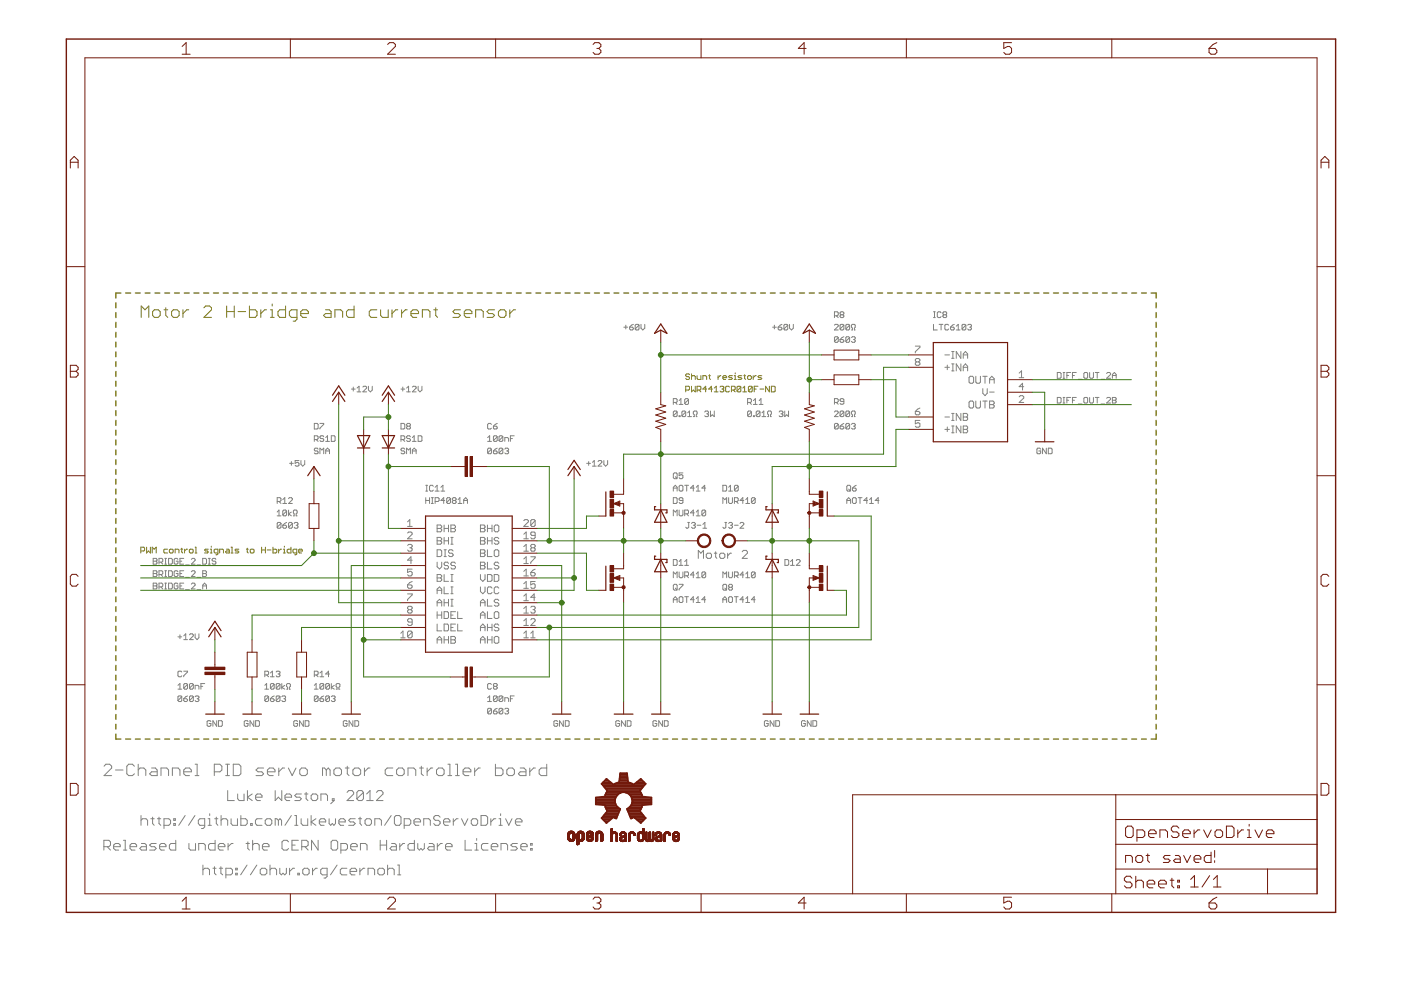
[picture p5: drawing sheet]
<svg xmlns="http://www.w3.org/2000/svg" width="297mm" height="210mm" viewBox="0 0 297 210" stroke-linecap="round" stroke-linejoin="round" font-family="sans-serif">
<g fill="none" stroke="#807b1d" stroke-width=".3">
<path d="M24.6 64.2v1.1M24.6 66.3v1M24.6 68.4v1M24.6 70.5v1M24.6 72.5v1.1M24.6 74.6v1M24.6 76.7v1M24.6 78.8v1M25.6 62.1h-1v1.1M26.6 62.1h1.1M28.7 62.1h1M30.8 62.1h1"/>
<path d="M32.9 62.1h1M34.9 62.1h1.1M37 62.1h1M39.1 62.1h1M41.1 62.1h1.1M43.2 62.1h1M45.3 62.1h1M47.3 62.1h1.1M49.4 62.1h1.1M51.5 62.1h1M53.6 62.1h1M55.6 62.1h1.1"/>
<path d="M57.7 62.1h1M59.8 62.1h1M61.9 62.1h1M63.9 62.1h1M66 62.1h1M68 62.1h1.1M70.1 62.1h1.1M72.2 62.1h1M74.3 62.1h1M76.3 62.1h1.1M78.4 62.1h1M80.5 62.1h1"/>
<path d="M82.6 62.1h1M84.6 62.1h1.1M86.7 62.1h1M88.8 62.1h1M90.8 62.1h1.1M92.9 62.1h1M95 62.1h1M97 62.1h1.1M99.1 62.1h1.1M101.2 62.1h1M103.3 62.1h1M105.3 62.1h1.1"/>
<path d="M107.4 62.1h1M109.5 62.1h1M111.6 62.1h1M113.6 62.1h1M115.7 62.1h1M117.7 62.1h1.1M119.8 62.1h1.1M121.9 62.1h1M124 62.1h1M126 62.1h1.1M128.1 62.1h1.1M130.2 62.1h1"/>
<path d="M132.3 62.1h1M134.3 62.1h1.1M136.4 62.1h1M138.5 62.1h1M140.6 62.1h1M142.6 62.1h1M144.7 62.1h1M146.7 62.1h1.1M148.8 62.1h1.1M150.9 62.1h1M153 62.1h1M155 62.1h1.1"/>
<path d="M157.1 62.1h1M159.2 62.1h1M161.3 62.1h1M163.3 62.1h1M165.4 62.1h1M167.4 62.1h1.1M169.5 62.1h1.1M171.6 62.1h1M173.7 62.1h1M175.7 62.1h1.1M177.8 62.1h1.1M179.9 62.1h1"/>
<path d="M182 62.1h1M184 62.1h1M186.1 62.1h1M188.2 62.1h1M190.3 62.1h1M192.3 62.1h1M194.4 62.1h1M196.4 62.1h1.1M198.5 62.1h1.1M200.6 62.1h1M202.7 62.1h1M204.7 62.1h1.1"/>
<path d="M206.8 62.1h1M208.9 62.1h1M211 62.1h1M213 62.1h1M215.1 62.1h1M217.2 62.1h1M219.2 62.1h1.1M221.3 62.1h1M223.4 62.1h1M225.4 62.1h1.1M227.5 62.1h1.1M229.6 62.1h1"/>
<path d="M231.7 62.1h1M233.7 62.1h1M235.8 62.1h1M237.9 62.1h1M240 62.1h1M242 62.1h1M244.1 62.1h1v1.1M245.1 64.2v1.1M245.1 66.3v1M245.1 68.4v1M245.1 70.5v1M245.1 72.5v1.1"/>
<path d="M245.1 74.6v1M245.1 76.7v1M245.1 78.8v1M24.6 80.8v1.1M24.6 82.9v1.1M24.6 85v1M24.6 87.1v1M24.6 89.1v1.1M24.6 91.2v1.1M24.6 93.3v1M24.6 95.4v1M24.6 97.5v1"/>
<path d="M24.6 99.6v1M245.1 80.8v1.1M245.1 82.9v1.1M245.1 85v1M245.1 87.1v1M245.1 89.1v1.1M245.1 91.2v1.1M245.1 93.3v1M245.1 95.4v1M245.1 97.5v1M245.1 99.6v1M24.6 101.6v1"/>
<path d="M24.6 103.7v1.1M24.6 105.8v1M24.6 107.8v1.1M24.6 109.9v1.1M24.6 112v1.1M24.6 114.1v1M24.6 116.1v1.1M24.6 118.2v1.1M245.1 101.6v1M245.1 103.7v1.1M245.1 105.8v1M245.1 107.8v1.1"/>
<path d="M245.1 109.9v1.1M245.1 112v1.1M245.1 114.1v1M245.1 116.1v1.1M245.1 118.2v1.1M24.6 120.3v1.1M24.6 122.4v1M24.6 124.5v1M24.6 126.6v1M24.6 128.6v1M24.6 130.7v1.1M24.6 132.8v1"/>
<path d="M24.6 134.9v1M24.6 136.9v1.1M24.6 139v1.1M245.1 120.3v1.1M245.1 122.4v1M245.1 124.5v1M245.1 126.6v1M245.1 128.6v1M245.1 130.7v1.1M245.1 132.8v1M245.1 134.9v1M245.1 136.9v1.1"/>
<path d="M245.1 139v1.1M24.6 155.6v1.1h1M24.6 141.1v1M24.6 143.2v1M24.6 145.2v1.1M24.6 147.3v1.1M24.6 149.4v1M24.6 151.5v1M24.6 153.6v1M26.6 156.7h1.1M28.7 156.7h1M30.8 156.7h1"/>
<path d="M32.9 156.7h1M34.9 156.7h1.1M37 156.7h1M39.1 156.7h1M41.1 156.7h1.1M43.2 156.7h1M45.3 156.7h1M47.3 156.7h1.1M49.4 156.7h1.1M51.5 156.7h1M53.6 156.7h1M55.6 156.7h1.1"/>
<path d="M57.7 156.7h1M59.8 156.7h1M61.9 156.7h1M63.9 156.7h1M66 156.7h1M68 156.7h1.1M70.1 156.7h1.1M72.2 156.7h1M74.3 156.7h1M76.3 156.7h1.1M78.4 156.7h1M80.5 156.7h1"/>
<path d="M82.6 156.7h1M84.6 156.7h1.1M86.7 156.7h1M88.8 156.7h1M90.8 156.7h1.1M92.9 156.7h1M95 156.7h1M97 156.7h1.1M99.1 156.7h1.1M101.2 156.7h1M103.3 156.7h1M105.3 156.7h1.1"/>
<path d="M107.4 156.7h1M109.5 156.7h1M111.6 156.7h1M113.6 156.7h1M115.7 156.7h1M117.7 156.7h1.1M119.8 156.7h1.1M121.9 156.7h1M124 156.7h1M126 156.7h1.1M128.1 156.7h1.1M130.2 156.7h1"/>
<path d="M132.3 156.7h1M134.3 156.7h1.1M136.4 156.7h1M138.5 156.7h1M140.6 156.7h1M142.6 156.7h1M144.7 156.7h1M146.7 156.7h1.1M148.8 156.7h1.1M150.9 156.7h1M153 156.7h1M155 156.7h1.1"/>
<path d="M157.1 156.7h1M159.2 156.7h1M161.3 156.7h1M163.3 156.7h1M165.4 156.7h1M167.4 156.7h1.1M169.5 156.7h1.1M171.6 156.7h1M173.7 156.7h1M175.7 156.7h1.1M177.8 156.7h1.1M179.9 156.7h1"/>
<path d="M182 156.7h1M184 156.7h1M186.1 156.7h1M188.2 156.7h1M190.3 156.7h1M192.3 156.7h1M194.4 156.7h1M196.4 156.7h1.1M198.5 156.7h1.1M200.6 156.7h1M202.7 156.7h1M204.7 156.7h1.1"/>
<path d="M206.8 156.7h1M208.9 156.7h1M211 156.7h1M213 156.7h1M215.1 156.7h1M217.2 156.7h1M219.2 156.7h1.1M221.3 156.7h1M223.4 156.7h1M225.4 156.7h1.1M227.5 156.7h1.1M229.6 156.7h1"/>
<path d="M231.7 156.7h1M233.7 156.7h1M235.8 156.7h1M237.9 156.7h1M240 156.7h1M242 156.7h1M245.1 155.6v1.1h-1M245.1 141.1v1M245.1 143.2v1M245.1 145.2v1.1M245.1 147.3v1.1M245.1 149.4v1"/>
<path d="M245.1 151.5v1M245.1 153.6v1"/>
</g>
<g fill="none" stroke="#807b1d" stroke-width=".21">
<path d="M29.9 67.3v-2.4l.8 .8 .8-.8v2.4M32.4 66.1l.3-.4h.8l.5 .4v.8l-.5 .4h-.8l-.3-.4zM34.8 65.7h.8M35.1 65.3v1.6l.5 .4M36.8 65.7h.8l.4 .4v.8l-.4 .4h-.8l-.4-.4v-.8zM38.8 65.7v1.6M40 65.7h-.4l-.8 .8M43.2 65.3l.4-.4h.8l.4 .4v.4l-1.6 1.6h1.6M48.1 64.9v2.4M48.1 66.1h1.6M49.7 64.9v2.4M50.5 66.1h1.6"/>
<path d="M52.9 64.9v2.4h1.2l.4-.4v-.8l-.4-.4h-1.2M55.3 65.7v1.6M56.5 65.7h-.4l-.8 .8M57.3 67.3h.8M57.3 65.7h.4v1.6M57.7 64.5v.4M60.5 64.9v2.4h-1.2l-.4-.4v-.8l.4-.4h1.2M63 67.3h-1.2l-.4-.4v-.8l.4-.4h1.2v2l-.4 .4h-.4M63.8 66.5h1.6v-.4l-.4-.4h-.8l-.4 .4v.8l.4 .4h.8M69 65.7h.8l.4 .4v1.2h-1.2l-.4-.4 .4-.4h1.2M71 67.3v-1.6h1.2l.5 .4v1.2M75.1 64.9v2.4h-1.3l-.3-.4v-.8l.3-.4h1.3"/>
<path d="M79.9 65.7h-1.2l-.4 .4v.8l.4 .4h1.2M80.7 65.7v1.2l.4 .4h1.2v-1.6M83.1 65.7v1.6M84.3 65.7h-.4l-.8 .8M85.1 65.7v1.6M86.3 65.7h-.4l-.8 .8M87.1 66.5h1.6v-.4l-.3-.4h-.8l-.5 .4v.8l.5 .4h.8M89.5 67.3v-1.6h1.3l.4 .4v1.2M92 65.7h.8M92.4 65.3v1.6l.4 .4M97.6 65.7h-1.2l-.4 .4 .4 .4h.8l.4 .4-.4 .4h-1.2M98.4 66.5h1.6v-.4l-.4-.4h-.8l-.4 .4v.8l.4 .4h.8"/>
<path d="M100.8 67.3v-1.6h1.2l.5 .4v1.2M104.9 65.7h-1.3l-.3 .4 .3 .4h.8l.5 .4-.5 .4h-1.1M105.7 66.1l.4-.4h.8l.4 .4v.8l-.4 .4h-.8l-.4-.4zM108.1 65.7v1.6M109.3 65.7h-.4l-.8 .8M146.2 79.4l-.2-.1h-.4l-.2 .1 .2 .5h.4l.2 .2-.2 .4h-.4l-.2-.3M146.6 79.3v1.2M146.6 79.9l.2-.2h.4l.2 .2v.6M147.8 79.7v.5l.2 .3h.6v-.8M150.3 79.7h.3M150.4 79.4v.8l.2 .3M152.2 79.7v.8"/>
<path d="M152.8 79.7l-.6 .4M155.3 79.7h-.6l-.2 .2 .2 .2h.4l.2 .1-.2 .3h-.6M155.7 79.7h.2v.8M155.9 79.1v.2M157.3 79.7h-.6l-.2 .2 .8 .3-.2 .3h-.6M157.7 79.7h.4M157.9 79.4v.8l.2 .3M158.7 79.7h.4l.2 .2v.3l-.2 .3h-.4l-.2-.3zM159.7 79.7v.8M160.3 79.7h-.2l-.4 .4M161.5 79.7h-.6l-.2 .2 .8 .3-.2 .3h-.6M145.4 82.7h.6l.2-.2v-.4l-.2-.2h-.6v1.2"/>
<path d="M146.6 81.9v1.2l.4-.4 .4 .4v-1.2M147.8 82.7h.6l.2-.2v-.4l-.2-.2h-.6v1.2M148.2 82.7l.4 .4M149 80.5v-.8h.6l.2 .2v.6M149.8 82.5h-.8l.6-.6v1.2M151.1 82.5h-.8l.5-.6v1.2M151.4 82.3l.5-.4v1.2M151.4 83.1h.8M152.7 82.1l.1-.2h.5l.2 .2-.2 .4M153 82.5h.3M153.3 80.1h.8l-.3-.4h-.3l-.2 .2v.3l.2 .3h.3M153.3 82.5l.2 .2-.2 .4h-.5l-.1-.2"/>
<path d="M154.7 82.1l-.2-.2h-.4l-.3 .2v.8l.3 .2h.4l.2-.2M155.1 82.7h.6l.2-.2v-.4l-.2-.2h-.6v1.2M155.5 82.7l.4 .4M155.7 80.5h.4M157.1 82.1l-.2-.2h-.4l-.2 .2v.8M157.1 82.1v.8l-.2 .2h-.4l-.2-.2M157.1 82.1l-.8 .8M157.5 82.3l.4-.4v1.2M157.5 83.1h.8M159.5 82.1l-.2-.2h-.4l-.2 .2v.8M159.5 82.1v.8l-.2 .2h-.4l-.2-.2M159.5 82.1l-.8 .8"/>
<path d="M159.9 82.5h.4M160.7 81.9h-.8v1.2M161.1 82.5h.8M163.1 81.9v1.2l-.8-1.2v1.2M163.5 81.9h.6l.2 .2v.8l-.2 .2h-.6zM29.9 116.8h.6l.2-.2-.2-.6h-.6v1.2M31.1 116v1.2l.4-.4 .4 .4v-1.2M32.3 117.2v-1.2l.4 .4 .4-.4v1.2M35.5 116.4h-.6l-.2 .2v.4l.2 .2h.6M35.9 116.6l.6-.2 .2 .2v.4l-.2 .2h-.4l-.2-.2zM37.1 117.2v-.8h.6l.2 .2v.6M38.3 116.4h.4"/>
<path d="M38.5 116.2v.8l.2 .2M39.1 116.4v.8M39.8 116.4h-.3l-.4 .4M40.1 116.6l.6-.2 .2 .2v.4l-.2 .2h-.3l-.3-.2zM41.4 116h.1v1.2M41.4 117.2h.4M44.2 116.4h-.6l-.2 .2 .2 .2h.4l.2 .2-.2 .2h-.6M44.6 116.4h.2v.8M44.6 117.2h.4M44.8 115.8v.2M46.2 117.2h-.6l-.2-.2v-.4l.2-.2h.6v1.1l-.4 .1M46.6 117.2v-.8h.6l.2 .2v.6"/>
<path d="M48 116.4l.6 .2v.6h-.6l-.2-.2 .2-.2h.6M49 116h.2v1.2M49 117.2h.4M50.6 116.4h-.6l-.2 .2 .2 .2h.4l.2 .2-.2 .2h-.6M52.2 116.4h.4M52.4 116.2v.8l.2 .2M53.2 116.4h.4l.3 .2v.4l-.3 .2h-.4l-.1-.2v-.4zM55.5 116v1.2M55.5 116.6h.8M56.3 116v1.2M56.7 116.6h.8M57.9 116v1.2h.6l.2-.2v-.4l-.2-.2h-.6"/>
<path d="M59.1 116.4v.8M59.7 116.4h-.2l-.4 .4M60.1 116.4h.2v.8M60.1 117.2h.4M60.3 115.8v.2M61.7 116v1.2h-.6l-.2-.2v-.4l.2-.2h.6M62.9 117.2h-.6l-.2-.2v-.4l.2-.2h.6v1.1l-.4 .1M63.3 116.8h.8l-.2-.4h-.4l-.2 .2v.4l.2 .2h.4"/>
</g>
<g fill="none" stroke="#808080" stroke-width=".21">
<path d="M132.3 69.4h.8M132.7 68.9v.8M133.5 69.4h.6l.2 .3-.2 .3h-.4l-.2-.3zM134.3 68.8l-.4 .1-.4 .5M135.5 68.9v.8l-.2 .3h-.4l-.2-.3M135.5 68.9l-.2-.1h-.4l-.2 .1v.8M135.5 68.9l-.8 .8M135.9 68.8v.8l.4 .4 .4-.4v-.8M163.8 69.4h.8M164.2 68.9v.8M165 69.4h.6l.2 .3-.2 .3h-.4l-.2-.3zM165.8 68.8l-.8 .6"/>
<path d="M167 68.9v.8l-.2 .3h-.4l-.2-.3M167 68.9l-.2-.1h-.4l-.2 .1v.8M167 68.9l-.8 .8M167.4 68.8v.8l.4 .4 .4-.4v-.8M176.9 68.9l.2-.1h.4l.2 .1v.3l-.8 .8h.8M176.9 67h.6l.2-.3v-.4l-.2-.2h-.6v1.2M177.3 67l.4 .3M177.7 71.6l-.8 .8M177.7 71.6l-.2-.2h-.4l-.2 .2v.8M177.7 71.6v.8l-.2 .2h-.4l-.2-.2M178.1 72h.6l.2 .4-.2 .2h-.4l-.2-.2zM178.3 66.7l-.2 .3 .2 .3h.4l.2-.2-.2-.4"/>
<path d="M178.3 66.7l-.2-.2 .2-.4h.4l.2 .2-.2 .4M178.3 66.7h.4M178.9 68.9v.8l-.2 .3h-.4l-.2-.3M178.9 68.9l-.2-.1-.6 .1v.8M178.9 71.4l-.8 .6M178.9 68.9l-.8 .8M180.1 68.9v.8l-.2 .3h-.4l-.2-.3M180.1 68.9l-.2-.1h-.4l-.2 .1v.8M180.1 68.9l-.8 .8M180.1 71.6l-.2-.2h-.4l-.2 .2v.8M180.1 71.6v.8l-.2 .2h-.4l-.2-.2M180.1 71.6l-.8 .8"/>
<path d="M180.5 70h.2v-.4l-.2-.2v-.5l.2-.1h.5l.1 .1v.5l-.1 .2v.4h.1M180.5 71.6l.2-.2h.5l.1 .2-.1 .4M180.9 72h.3M181.2 72l.1 .2-.1 .4h-.5l-.2-.2M194.1 73.4h.9v.2l-.9 1v.2M194.3 76.7l-.2-.2 .2-.5h.5l.2 .3-.2 .4M194.3 76.7l-.2 .3 .2 .5h.5l.2-.3v-.2l-.2-.3M194.3 76.7h.5M197.9 68.8v1.2h.8M197.9 67.3h.4M197.9 66.1h.4M198.1 66.1v1.2"/>
<path d="M199.1 68.8h.8M199.5 68.8v1.2M199.5 66.3l-.2-.2h-.4l-.2 .2v.8l.2 .2h.4l.2-.2M200.1 66.7l-.2-.2 .2-.4h.4l.2 .2-.2 .4M200.1 66.7l-.2 .3 .2 .3h.4l.2-.2-.2-.4M200.1 66.7h.4M200.3 75.3h1M200.3 77.9h1M200.8 77.4v1M201.1 68.9l-.2-.1-.6 .1v.8l.2 .3h.4l.2-.3M201.5 69.4h.7l.1 .3-.1 .3h-.5l-.2-.3zM201.8 76h.5"/>
<path d="M201.8 74.5h.5M201.8 78.6h.5M201.8 77.2h.5M202 74.5v1.5M202 77.2v1.4M202.3 68.8l-.8 .6M202.7 70h.8M202.7 69.2l.5-.4v1.2M203.7 74.5v1.5l-1-1.5v1.5M203.7 77.2v1.4l-1-1.4v1.4M204.2 75.3h1M204.2 76v-1l.5-.5 .5 .5v1"/>
<path d="M204.2 78.6v-.9l.5-.5 .5 .5v.9M204.2 77.9h1M204.8 68.9v.8l-.2 .3h-.5l-.1-.3M204.8 68.9l-.2-.1h-.5l-.1 .1v.8M204.8 68.9l-.8 .8M205.2 68.9l.6-.1 .2 .1-.2 .5M205.6 69.4h.2M205.7 79.8h.5l.2 .2v1l-.2 .3h-.5l-.2-.3v-1zM205.8 69.4l.2 .2-.2 .4h-.4l-.2-.3M206.9 79.8v1.2l.2 .3h.5l.3-.3v-1.2M208.4 79.8h.9M208.8 79.8v1.5"/>
<path d="M216.1 79.1l.5-.5v1.5M224.2 79h.6l.2 .2v.8l-.2 .2h-.6zM225.4 79h.4M225.6 79v1.2M226.2 79.6h.4M227 79h-.8v1.2M227.4 79.6h.4M228.2 79h-.8v1.2M229.8 79.2l.2-.2h.4l.2 .2v.8l-.2 .2h-.4l-.2-.2zM231 79v1l.2 .2h.4l.2-.2v-1M232.2 79h.8M232.6 79v1.2"/>
<path d="M234.6 79.2l.2-.2h.5l.2 .2v.2l-.9 .8h.9M235.8 79.6h.9M61.4 98.2h.8M61.8 97.9v.8M63.4 97.6h-.8v.6l.4-.2 .4 .2v.5l-.2 .1-.6-.1M63.8 97.6v.8l.4 .4 .4-.4v-.8M66.6 89.8h.6l.2 .2v.8l-.2 .2h-.6zM66.6 93.2h.6l.2-.2v-.4l-.2-.2h-.6v1.2M67 93.2l.4 .4M67.4 95.2l-.2-.2h-.4l-.2 .4 .2 .2h.4l.2 .4-.2 .2h-.4l-.2-.2M67.8 89.8h.8v.2l-.8 .8v.2M67.8 96.2v-1.2l.5 .4 .3-.4v1.2"/>
<path d="M68.6 92.6l-.1-.2h-.5l-.2 .4 .2 .2h.5l.1 .4-.1 .2h-.5l-.2-.2M69.1 92.8l.3-.4v1.2M69.1 96.2v-.8l.3-.4 .5 .4v.8M69.1 95.6h.8M69.1 93.6h.8M70.2 92.4h.7l.1 .2v.8l-.1 .2h-.7zM74.5 82.5h.8M74.9 82.1v.8M75.7 83.1h.8M75.7 82.3l.4-.4v1.2M76.9 82.1l.2-.2 .6 .2v.2l-.8 .8h.8M78.1 81.9v.8l.4 .4 .4-.4v-.8"/>
<path d="M85 89.8h.6l.2 .2v.8l-.2 .2h-.6zM85 93.2h.6l.2-.2v-.4l-.2-.2h-.6v1.2M85 82.5h.8M85.4 82.1v.8M85.4 93.2l.4 .4M85.8 95.2l-.2-.2h-.4l-.2 .4 .2 .2h.4l.2 .4-.2 .2-.6-.2M86.2 82.3l.4-.4v1.2M86.2 83.1h.8M86.2 96.2v-1.2l.4 .4 .4-.4v1.2M86.4 90.4l-.2-.2 .2-.4h.4l.2 .2-.2 .4M86.4 90.4l-.2 .2 .2 .4h.4l.2-.2-.2-.4M86.4 90.4h.4"/>
<path d="M87 92.6l-.2-.2h-.4l-.2 .4 .2 .2h.4l.2 .4-.2 .2h-.4l-.2-.2M87.4 92.8l.4-.4v1.2M87.4 82.1l.2-.2 .6 .2v.2l-.8 .8h.8M87.4 96.2v-.8l.4-.4 .4 .4v.8M87.4 95.6h.8M87.4 93.6h.8M88.7 81.9v.8l.3 .4 .5-.4v-.8M88.7 92.4h.5l.3 .2v.8l-.3 .2h-.5zM103.4 92.8l.4-.4v1.2M103.4 93.6h.8M104.2 90l-.2-.2h-.4l-.2 .2v.8l.2 .2 .6-.2M104.2 95.2l-.2-.2h-.4l-.2 .2v.8"/>
<path d="M104.2 95.2v.8l-.2 .2-.6-.2M104.2 95.2l-.8 .8M104.6 95.6h.6l.2 .4-.2 .2h-.4l-.2-.2zM104.6 90.4h.6l.2 .4-.2 .2h-.4l-.2-.2zM105.4 92.6v.8l-.2 .2h-.4l-.2-.2M105.4 92.6l-.2-.2h-.4l-.2 .2v.8M105.4 92.6l-.8 .8M105.4 95l-.8 .6M105.4 89.8l-.8 .6M106.6 92.6l-.8 .8M106.6 95.2l-.2-.2h-.4l-.2 .2v.8M106.6 95.2v.8l-.2 .2-.6-.2"/>
<path d="M106.6 92.6v.8l-.2 .2-.6-.2M106.6 92.6l-.2-.2h-.4l-.2 .2v.8M106.6 95.2l-.8 .8M107 95.2l.2-.2h.4l.2 .2-.2 .4M107 93.6v-.8h.6l.2 .2v.6M107.4 95.6h.2M107.6 95.6l.2 .2-.2 .4h-.4l-.2-.2M108.2 93h.4M109 92.4h-.8v1.2M124.4 98.2h.8M124.8 97.9v.8M125.6 98l.4-.4v1.2"/>
<path d="M125.6 98.8h.8M126.8 97.9l.2-.3h.4l.2 .4-.8 .8h.8M128 97.6v.8l.4 .4 .4-.4v-.8M142.8 85.3h.6l.2-.1v-.5l-.2-.2h-.6v1.2M143.2 85.3l.4 .4M143.6 87.4l-.2-.3h-.4l-.2 .3v.8M143.6 87.4v.8l-.2 .1h-.4l-.2-.1M143.6 87.4l-.8 .8M144 88.2h.2v.1h-.2zM144 84.9l.4-.4v1.2M144 85.7h.8M145.4 87.4l-.8 .8"/>
<path d="M145.4 87.4l-.2-.3h-.4l-.2 .3v.8M145.4 87.4v.8l-.2 .1-.6-.1M145.8 88.3h.8M145.8 87.5l.4-.4v1.2M146 84.7l-.2-.2h-.4l-.2 .2v.8M146 84.7v.8l-.2 .2h-.4l-.2-.2M146 84.7l-.8 .8M147 88.3h.2v-.3l-.2-.3v-.3l.2-.3h.4l.2 .3-.2 .6v.3h.2M149.4 87.4l.2-.3h.4l.2 .3-.2 .3M149.8 87.7h.2M150 87.7l.2 .3-.2 .3h-.4l-.2-.1M150.6 87.1v1.2l.4-.3 .4 .3v-1.2"/>
<path d="M158.5 85.3h.6l.2-.1v-.5l-.2-.2h-.6v1.2M158.9 85.3l.4 .4M159.3 87.4l-.2-.3h-.4l-.2 .3v.8M159.3 87.4v.8l-.2 .1h-.4l-.2-.1M159.3 87.4l-.8 .8M159.7 88.2h.2v.1h-.2zM159.7 85.7h.8M159.7 84.9l.5-.4v1.2M161 85.7h.8M161 84.9l.3-.4v1.2M161.1 87.4l-.1-.3h-.5l-.2 .3v.8M161.1 87.4v.8l-.1 .1h-.5l-.2-.1"/>
<path d="M161.1 87.4l-.8 .8M161.6 88.3h.8M161.6 87.5l.3-.4v1.2M162.7 88.3h.3v-.3l-.3-.3v-.3l.3-.3h.4l.1 .3-.1 .6v.3h.1M165.2 87.4l.2-.3h.4l.2 .3-.2 .3M165.6 87.7h.2M165.8 87.7l.2 .3-.2 .3h-.4l-.2-.1M166.4 87.1v1.2l.4-.3 .4 .3v-1.2M176.9 87.4l.2-.3h.4l.2 .3v.1l-.8 .8h.8M176.9 85.3h.6l.2-.2v-.4l-.2-.2h-.6v1.2M177.3 85.3l.4 .4M177.7 90v.8l-.2 .2h-.4l-.2-.2"/>
<path d="M177.7 90l-.2-.2h-.4l-.2 .2v.8M177.7 90l-.8 .8M178.1 90.4h.6l.2 .4-.6 .2-.2-.2zM178.9 87.4l-.2-.3h-.4l-.2 .3v.8M178.9 87.4v.8l-.2 .1-.6-.1M178.9 85.1h-.6l-.2-.2 .2-.4h.4l.2 .2v.8l-.2 .2-.6-.2M178.9 87.4l-.8 .8M178.9 89.8l-.8 .6M180.1 90l-.8 .8M180.1 87.4l-.2-.3h-.4l-.2 .3v.8M180.1 87.4v.8l-.2 .1h-.4l-.2-.1M180.1 90l-.2-.2h-.4l-.2 .2v.8"/>
<path d="M180.1 90v.8l-.2 .2h-.4l-.2-.2M180.1 87.4l-.8 .8M180.5 88.3h.2v-.3l-.2-.3v-.3l.2-.3h.5l.1 .3-.1 .6v.3h.1M180.5 90l.2-.2h.5l.1 .2-.1 .4M180.9 90.4h.3M181.2 90.4l.1 .2-.1 .4h-.5l-.2-.2M194.1 87.2h.7l.2 .3v.2l-.2 .3h-.5l-.2-.3zM195 89.1h-.9v.8l.4-.3 .5 .3v.5l-.2 .2h-.5l-.2-.2M195 86.5l-.9 .7M200.3 88.4h1M200.3 91h1M200.8 90.5v1"/>
<path d="M201.8 89.1h.5M201.8 87.7h.5M201.8 91.8h.5M201.8 90.3h.5M202 87.7v1.4M202 90.3v1.5M203.7 87.7v1.4l-1-1.4v1.4M203.7 90.3v1.5l-1-1.5v1.5M204.2 87.7h.7l.3 .2-.3 .5 .3 .5-.3 .2h-.7zM204.2 90.3h.7l.3 .2-.3 .5 .3 .5-.3 .3h-.7zM204.2 88.4h.7M204.2 91h.7"/>
<path d="M205.7 85h.5l.2 .3v1l-.2 .2h-.5l-.2-.2v-1zM206.9 85v1.3l.2 .2h.5l.3-.2v-1.3M208.4 82.4v1l.4 .5 .5-.5v-1M208.4 85h.9M208.8 85v1.5M209.8 81.3v-1l.5-.5 .5 .5v1M209.8 85h.7l.3 .3v.2l-.3 .3 .3 .2v.3l-.3 .2h-.7zM209.8 80.5h1M209.8 83.1h1M209.8 85.8h.7M216.1 80.1h1M216.1 84.1l.2-.2h.5l.3 .2v.3l-1 .9h1"/>
<path d="M217.1 82h-1l.7-.7v1.4M220.7 95.2l-.3-.2h-.4l-.2 .2v.8l.2 .2h.4l.3-.2v-.4h-.5M221.8 95v1.2l-.8-1.2v1.2M222.3 95h.6l.2 .2v.8l-.2 .2h-.6zM224.2 84.3h.6l.2 .1v.8l-.2 .3h-.6zM225.4 80.2h.4M225.4 85.5h.4M225.4 84.3h.4M225.6 84.3v1.2M226.2 84.9h.4M227 84.3h-.8v1.2M227.4 84.9h.4"/>
<path d="M228.2 84.3h-.8v1.2M228.6 80.4h.8M228.6 85.7h.8M229.8 84.4l.2-.1h.4l.2 .1v.8l-.2 .3h-.4l-.2-.3zM231 84.3v.9l.2 .3h.4l.2-.3v-.9M232.2 84.3h.8M232.6 84.3v1.2M233.4 80.4h.8M233.4 85.7h.8M234.6 84.4l.2-.1h.5l.2 .1v.2l-.9 .9h.9M235.8 80.2v-.8l.5-.4 .4 .4v.8M235.8 84.3h.6l.3 .1-.3 .5 .3 .3-.3 .3h-.6z"/>
<path d="M235.8 84.9h.6M32.5 118.4h.6l.2 .2-.2 .4 .2 .4-.2 .2h-.6zM32.5 119h.6M33.7 119.2h.6l.2-.2v-.4l-.2-.2h-.6v1.2M34.1 119.2l.4 .4M34.9 118.4h.4M34.9 119.6h.4M35.1 118.4v1.2M35.7 118.4h.6l.2 .2v.8l-.2 .2h-.6zM37.7 118.6l-.2-.2h-.4l-.2 .2v.8l.2 .2h.4l.2-.2v-.4h-.4M38.2 119h.3M39 118.4h-.8v1.2h.8"/>
<path d="M39.3 119.8h.8M40.6 118.6l.2-.2h.4l.2 .2v.2l-.8 .8h.8M41.8 119.8h.8M43 118.4h.6l.2 .2v.8l-.2 .2h-.6zM44.2 118.4h.4M44.2 119.6h.4M44.4 118.4v1.2M45.8 118.6l-.2-.2h-.4l-.2 .2 .2 .4h.4l.2 .2-.2 .4h-.4l-.2-.2M58.8 106.3h.6l.2-.2v-.4l-.2-.2h-.6v1.2M58.8 109.4h.8M58.8 108.6l.4-.5v1.3M59.2 106.3l.4 .4"/>
<path d="M59.6 111l-.8 .8M59.6 111l-.2-.2h-.5l-.1 .2v.8M59.6 111v.8l-.2 .2h-.5l-.1-.2M60 111.4h.5l.3 .4-.3 .2h-.3l-.2-.2zM60 106.7h.8M60 105.9l.4-.4v1.2M60.8 108.4v.8l-.3 .2h-.3l-.2-.2M60.8 108.4l-.3-.3h-.3l-.2 .3v.8M60.8 108.4l-.8 .8M60.8 110.8l-.8 .6M61.2 105.7l.2-.2h.4l.2 .2v.2l-.8 .8h.8M61.2 108.1v1.3"/>
<path d="M61.8 108.6l-.6 .3 .6 .5M62 111v.8l-.2 .2h-.4l-.2-.2M62 111l-.2-.2h-.4l-.2 .2v.8M62 111l-.8 .8M62.2 109.4h.2v-.5l-.2-.2 .2-.6h.4l.2 .3v.3l-.2 .2v.5h.2M62.4 111l.2-.2h.4l.2 .2-.2 .4M62.8 111.4h.2M63 111.4l.2 .2-.2 .4h-.4l-.2-.2M86.4 113l.3-.2h.4l.3 .2v.3l-1 .9h1M86.4 115.6l.3-.2h.4l.3 .2v.3l-.3 .2M86.4 110.6l.5-.4v1.4M86.4 111.6h1"/>
<path d="M86.9 116.1h.2M87.1 116.1l.3 .3v.2l-.3 .3h-.4l-.3-.3M87.4 118.8h-1l.7-.7v1.4M90.3 105.5v1.2M90.3 106.1h.8M90.3 102.9h.3M90.3 104.1h.3M90.5 102.9v1.2M91.1 105.5v1.2M91.5 106.7h.4M91.5 105.5h.4M91.7 105.5v1.2"/>
<path d="M91.9 103.1l-.2-.2h-.4l-.2 .2v.8l.2 .2h.4l.2-.2M92.3 106.3h.6l.2-.2v-.4l-.2-.2h-.6v1.2M92.3 104.1h.8M92.3 103.3l.4-.4v1.2M92.7 111.3h.7l.3 .3-.3 .4 .3 .5-.3 .3h-.7zM92.7 113.9h.7l.3 .3-.3 .5 .3 .4-.3 .3h-.7zM92.7 116.6h.7l.3 .2v1l-.3 .2h-.7zM92.7 119.2v1l.5 .4 .5-.4v-1M92.7 112h.7M92.7 114.7h.7M93.5 104.1h.8M93.5 103.3l.4-.4v1.2"/>
<path d="M94.2 111.3v1.5M94.2 113.9v1.5M94.2 112h.9M94.2 114.7h.9M94.2 118h.4M94.2 116.6h.4M94.3 106.1h-.8l.6-.6v1.2M94.4 116.6v1.4M95.1 119.4l-.2-.2h-.5l-.2 .2 .2 .5h.5l.2 .3-.2 .4h-.5l-.2-.2M95.1 111.3v1.5M95.1 113.9v1.5M95.5 105.7v.8l-.2 .2h-.4l-.2-.2"/>
<path d="M95.5 105.7l-.2-.2h-.4l-.2 .2v.8M95.5 105.7l-.8 .8M95.6 111.3h.7l.3 .3-.3 .4 .3 .5-.3 .3h-.7zM95.6 112h.7M95.6 113.9h.5M95.6 115.4h.5M95.8 113.9v1.5M96.1 116.8l-.3-.2h-.5l-.2 .4 .2 .3h.5l.3 .5-.3 .2h-.5l-.2-.2M96.1 106.1h.4M96.1 106.1l-.2 .2 .2 .4h.4l.2-.2-.2-.4M96.1 106.1l-.2-.2 .2-.4h.4l.2 .2-.2 .4M96.6 119.4l-.3-.2h-.5l-.2 .5 .2 .2h.5l.3 .5-.3 .2h-.5l-.2-.2"/>
<path d="M97.1 106.7h.8M97.1 105.9l.4-.4v1.2M98.3 106.1h.8M98.3 106.7v-.8l.4-.4 .4 .4v.8M101.9 117.3h.7M101.9 119.9h.7M101.9 111.3h.7l.2 .3-.2 .4 .2 .5-.2 .3h-.7zM101.9 112h.7M101.9 113.9h.7l.2 .3-.2 .5 .2 .4-.2 .3h-.7zM101.9 114.7h.7M101.9 116.6h.7l.2 .2-.2 .5 .2 .5-.2 .2h-.7zM101.9 119.2h.7l.2 .2-.2 .5 .2 .5-.2 .2h-.7z"/>
<path d="M103.3 112h1M103.3 114.7h1M103.3 116.6v1.4h1M103.3 119.2v1.4h1M103.3 111.3v1.5M103.3 113.9v1.5M104.3 111.3v1.5M104.3 113.9v1.5M105 111.3h.5l.3 .3v.9l-.3 .3h-.5l-.2-.3v-.9zM105 116.6h.5l.3 .2v1l-.3 .2h-.5l-.2-.2v-1zM105.8 114.2l-.3-.3h-.5l-.2 .5 .2 .3h.5l.3 .4-.3 .3h-.5l-.2-.3M105.8 119.4l-.3-.2h-.5l-.2 .2 .2 .5h.5l.3 .3-.3 .4h-.5l-.2-.2"/>
<path d="M111.1 110.4l.2-.2h.5l.2 .2v.2l-.9 1h.9M111.1 114.2h.9M111.1 116.9h.9M111.1 113.3l.5-.5v1.4M111.1 115.9l.5-.5v1.5M111.1 118.5l.5-.4v1.4M111.1 119.5h.9M112.5 118.1h1v.2l-1 .9v.3M112.7 116.1l-.2-.2 .2-.5h.6l.2 .2-.2 .5M112.7 116.1h.6M112.7 116.1l-.2 .3 .2 .5h.6l.2-.3-.2-.5M113.5 110.4v1l-.2 .2h-.6l-.2-.2"/>
<path d="M113.5 113.5h-.8l-.2-.2 .2-.5h.6l.2 .2v1l-.2 .2h-.6l-.2-.2M113.5 110.4l-.2-.2h-.6l-.2 .2v1M113.5 110.4l-1 1M142.8 104.1v-.8l.4-.4 .4 .4v.8M142.8 105.5h.6l.2 .2v.8l-.2 .2h-.6zM142.8 109.4v-1.3l.4 .5 .4-.5v1.3M142.8 118.6h.6l.2 .3v.8l-.2 .2h-.6zM142.8 103.5h.8M143 100.3h.4l.2 .2v.8l-.2 .2h-.4l-.2-.2v-.8zM143.2 101.1l.4 .4M144 108.1v1.1l.2 .2h.4l.2-.2v-1.1M144 119.9h.8"/>
<path d="M144 119.1l.4-.5v1.3M144.2 102.9h.4l.2 .2v.8l-.2 .2h-.4l-.2-.2v-.8zM144.8 100.3h-.8v.6l.4-.2 .4 .2v.4l-.2 .2h-.4l-.2-.2M144.8 106.1h-.6l-.2-.2 .2-.4h.4l.2 .2v.8l-.2 .2h-.4l-.2-.2M145.2 119.1l.4-.5v1.3M145.2 108.9h.6l.2-.2-.2-.6h-.6v1.3M145.2 102.9h.8M145.2 119.9h.8M145.6 102.9v1.2M145.6 108.9l.4 .5M145.8 110.8h.4M146 110.8v1l-.2 .2-.4-.2"/>
<path d="M146.6 111l.2-.2h.4l.2 .2-.2 .4M147 111.4h.2M147.2 103.5h-.8l.6-.6v1.2M147.2 108.7h-.8l.6-.6v1.3M147.2 111.4l.2 .2-.2 .4h-.4l-.2-.2M147.6 103.3l.4-.4v1.2M147.6 108.6l.4-.5v1.3M147.6 109.4h.8M147.6 104.1h.8M147.8 111.4h.8M148.1 118.4v-1.7l.5 .6 .6-.6v1.7M149 112h.8"/>
<path d="M149 111.2l.4-.4v1.2M149.6 108.4l-.2-.3h-.4l-.2 .3v.8M149.6 108.4v.8l-.2 .2h-.4l-.2-.2M149.6 103.5h-.8l.6-.6v1.2M149.6 108.4l-.8 .8M149.7 117.5l.3-.2h.6l.2 .2v.6l-.2 .3h-.6l-.3-.3zM151.4 117.3h.6M151.7 117v1.1l.3 .3M152.6 117.5l.2-.2h.6l.3 .2v.6l-.3 .3h-.6l-.2-.3zM153.3 102.9h.6l.2 .2v.8l-.2 .2h-.6zM153.3 106.7v-1.2l.4 .4 .4-.4v1.2M153.7 110.8h.4"/>
<path d="M153.9 110.8v1l-.2 .2-.4-.2M154.3 117.3v1.1M154.5 105.5v1l.2 .2h.4l.2-.2v-1M154.5 111l.2-.2h.4l.2 .2-.2 .4M154.5 104.1h.8M154.5 103.3l.4-.4v1.2M154.9 111.4h.2M155.1 117.3h-.3l-.5 .5M155.1 111.4l.2 .2-.2 .4h-.4l-.2-.2M155.7 106.3h.6l.2-.2v-.4l-.2-.2h-.6v1.2M155.7 111.4h.8M156.1 106.3l.4 .4"/>
<path d="M156.5 103.1l-.2-.2h-.4l-.2 .2v.8M156.5 103.1v.8l-.2 .2h-.4l-.2-.2M156.5 103.1l-.8 .8M156.9 111l.2-.2h.4l.2 .2v.2l-.8 .8h.8M157.4 117l.2-.3h.6l.3 .3v.3l-1.1 1.1h1.1M157.7 106.1h-.8l.6-.6v1.2M158.1 106.7h.8M158.1 105.9l.4-.4v1.2M160.1 105.7v.8l-.2 .2h-.4l-.2-.2M160.1 105.7l-.2-.2h-.4l-.2 .2v.8M160.1 105.7l-.8 .8M166.4 118.6h.6l.2 .3v.8l-.2 .2h-.6z"/>
<path d="M167.6 119.9h.8M167.6 119.1l.4-.5v1.3M168.8 118.9l.2-.3h.4l.2 .3v.2l-.8 .8h.8M179.5 106.1h.9M179.5 106.7v-.8l.4-.4 .5 .4v.8M179.7 102.9h.4l.3 .2v.8l-.3 .2h-.4l-.2-.2v-.8zM179.9 103.7l.5 .4M180.7 103.5h.6l.2 .4-.2 .2h-.4l-.2-.2zM180.9 105.5h.4l.2 .2v.8l-.2 .2h-.4l-.2-.2v-.8zM181.5 102.9l-.8 .6M182 105.5h.8M182.3 105.5v1.2"/>
<path d="M183.9 106.1h-.8l.7-.6v1.2M184.4 106.7h.8M184.4 105.9l.4-.4v1.2M186.4 106.1h-.8l.6-.6v1.2M32.5 121h.6l.2 .2-.2 .4 .2 .4-.2 .2h-.6zM32.5 123.6h.6l.2 .2-.2 .4 .2 .5-.2 .2h-.6zM32.5 121.6h.6M32.5 124.2h.6M33.7 121.8h.6l.2-.2v-.4l-.2-.2h-.6v1.2M33.7 124.4h.6l.2-.2v-.4l-.2-.2h-.6v1.3M34.1 124.4l.4 .5M34.1 121.8l.4 .4"/>
<path d="M34.9 121h.4M34.9 122.2h.4M34.9 123.6h.4M34.9 124.9h.4M35.1 121v1.2M35.1 123.6v1.3M35.7 121h.6l.2 .2v.8l-.2 .2h-.6zM35.7 123.6h.6l.2 .2v.9l-.2 .2h-.6zM37.7 121.2l-.2-.2h-.4l-.2 .2v.8l.2 .2h.4l.2-.2v-.4h-.4M37.7 135h.8M37.7 123.8l-.2-.2h-.4l-.2 .2v.9l.2 .2h.4l.2-.2v-.5h-.4M38.2 134.6v.8"/>
<path d="M38.2 121.6h.3M38.2 124.2h.3M39 121h-.8v1.2h.8M39 123.6h-.8v1.3h.8M39 134.8l.4-.4v1.2M39 135.6h.8M39.3 122.4h.8M39.3 125h.8M40.2 134.6l.2-.2h.4l.2 .2v.2l-.8 .8h.8M40.6 121.2l.2-.2h.4l.2 .2v.2l-.8 .8h.8M40.6 123.8l.2-.2h.4l.2 .2v.3l-.8 .8h.8M41.4 134.4v.8l.4 .4 .4-.4v-.8"/>
<path d="M41.8 122.4h.8M41.8 125h.8M43 121h.6l.2 .2-.2 .4 .2 .4-.2 .2h-.6zM43 124.9v-.8l.4-.5 .4 .5v.8M43 121.6h.6M43 124.2h.8M85 134.3l.4-.5v1.4M85 135.2h.9M86.4 124h.7l.3 .2v.3l-.3 .2h-.4l-.3-.2zM86.4 125.9h1v.2l-1 1v.3M86.7 129.3l-.3 .2 .3 .5h.4l.3-.3-.3-.4M86.7 129.3l-.3-.3v-.2l.3-.3h.4l.3 .3v.2l-.3 .3"/>
<path d="M86.7 129.3h.4M87.4 120.7h-1v.7l.5-.3h.2l.3 .3v.5l-.3 .2h-.4l-.3-.2M87.4 131.9h-.7l-.3-.3 .3-.4h.4l.3 .2v1l-.3 .2h-.4l-.3-.2M87.4 134.1v.9l-.3 .2h-.4l-.3-.2M87.4 134.1l-.3-.3h-.4l-.3 .3v.9M87.4 123.3l-.5 .2-.5 .5M87.4 134.1l-1 .9M92.7 121.8h.7l.3 .3-.3 .4 .3 .5-.3 .3h-.7zM92.7 135.7h1M92.7 125.9v-1l.5-.5 .5 .5v1M92.7 128.5v-1l.5-.4 .5 .4v1M92.7 129.7v1.4"/>
<path d="M92.7 132.3v1.5h1M92.7 136.4v-1l.5-.5 .5 .5v1M92.7 125.2h1M92.7 122.5h.7M92.7 127.8h1M92.7 130.4h1M93.7 129.7v1.4M94.2 121.8v1.5h.9M94.2 124.4v1.5h.9M94.2 127.1v1.4M94.2 129.7h.7l.2 .2v1l-.2 .2h-.7zM94.2 132.3h.7l.2 .3v.9l-.2 .3h-.7z"/>
<path d="M94.2 134.9v1.5M94.2 135.7h.9M94.2 127.8h.9M95.1 127.1v1.4M95.1 134.9v1.5M95.6 135.7h.7M95.6 134.9h.7l.3 .3v.2l-.3 .3 .3 .2v.3l-.3 .2h-.7zM95.6 121.8h.5M95.6 123.3h.5M95.6 125.9h.5M95.6 124.4h.5M95.6 128.5h.5"/>
<path d="M95.6 127.1h.5M95.6 130.4h.5M95.6 133h.5M95.8 121.8v1.5M95.8 124.4v1.5M95.8 127.1v1.4M96.6 129.7h-1v1.4h1M96.6 132.3h-1v1.5h1M97 129.7v1.4h1M97 132.3v1.5h1M101.9 135.7h.9M101.9 121.8v1l.5 .5 .4-.5v-1"/>
<path d="M101.9 127.8h.9M101.9 130.4h.9M101.9 133h.9M101.9 124.4v1l.5 .5 .4-.5v-1M101.9 128.5v-1l.5-.4 .4 .4v1M101.9 131.1v-.9l.5-.5 .4 .5v.9M101.9 133.8v-1l.5-.5 .4 .5v1M101.9 136.4v-1l.5-.5 .4 .5v1M103.3 135.7h1M103.3 121.8h.8l.2 .3v.9l-.2 .3h-.8zM103.3 127.1v1.4h1M103.3 129.7v1.4h1"/>
<path d="M103.3 133h1M103.3 132.3v1.5M103.3 134.9v1.5M104.3 124.7l-.2-.3h-.5l-.3 .3v.9l.3 .3h.5l.2-.3M104.3 132.3v1.5M104.3 134.9v1.5M104.8 129.9l.2-.2h.5l.3 .2v1l-.3 .2h-.5l-.2-.2zM104.8 121.8h.7l.3 .3v.9l-.3 .3h-.7zM105 134.9h.5l.3 .3v1l-.3 .2h-.5l-.2-.2v-1zM105.8 124.7l-.3-.3h-.5l-.2 .3v.9l.2 .3h.5l.3-.3M105.8 127.3l-.3-.2h-.5l-.2 .4 .2 .3h.5l.3 .2v.3l-.3 .2h-.5l-.2-.2M105.8 132.6l-.3-.3h-.5l-.2 .3v.2l.2 .2h.5l.3 .3v.2l-.3 .3h-.5l-.2-.3"/>
<path d="M111.1 122.1h.9M111.1 124.7h.9M111.1 130h.9M111.1 132.6h.9M111.1 135.2h.9M111.1 134.3l.5-.5v1.4M111.1 121.1l.5-.4v1.4M111.1 123.8l.5-.5v1.4M111.1 126.4l.5-.5v1.5M111.1 129l.5-.5v1.5M111.1 131.6l.5-.4v1.4M111.1 127.4h.9"/>
<path d="M112.5 121.4h.8l.2 .5-.2 .2h-.6l-.2-.2zM112.5 128.8l.2-.3h.6l.2 .3-.2 .5M112.5 131.4l.2-.2h.6l.2 .2v.2l-1 1h1M112.5 135.2h1M112.5 134.3l.5-.5v1.4M113 129.3h.3M113.3 129.3l.2 .2-.2 .5h-.6l-.2-.3M113.5 123.3h-1v.7l.5-.2h.3l.2 .2v.5l-.2 .2h-.6l-.2-.2M113.5 126.6h-1l.8-.7v1.5M113.5 120.7l-.5 .2-.5 .5M142.8 127.2h.8M142.8 122.5v-1.2l.4 .4 .4-.4v1.2"/>
<path d="M142.8 127.7v-.8l.4-.4 .4 .4v.8M143 123.9h.4l.2 .2v.8l-.2 .2h-.4l-.2-.2v-.8zM143.2 124.7l.4 .4M144 126.7l.2-.2h.4l.2 .2v.8l-.2 .2h-.4l-.2-.2zM144 121.3v1l.2 .2h.4l.2-.2v-1M144 123.9h.8v.2l-.8 .8v.2M145.2 122.1h.6l.2-.2v-.4l-.2-.2h-.6v1.2M145.2 126.5h.8M145.6 122.1l.4 .4M145.6 126.5v1.2M147.2 121.9h-.8l.6-.6v1.2M147.2 127.2h-.8l.6-.7v1.2"/>
<path d="M147.6 122.5h.8M147.6 127.7h.8M147.6 121.7l.4-.4v1.2M147.6 126.9l.4-.4v1.2M149.6 121.5v.8l-.2 .2h-.4l-.2-.2M149.6 121.5l-.2-.2h-.4l-.2 .2v.8M149.6 127.2h-.8l.6-.7v1.2M149.6 121.5l-.8 .8M153.3 122.5v-1.2l.4 .4 .4-.4v1.2M153.3 127.7v-.8l.4-.4 .4 .4v.8M153.3 127.2h.8M153.5 123.9h.4l.2 .2v.8l-.2 .2h-.4l-.2-.2v-.8z"/>
<path d="M153.7 124.7l.4 .4M154.5 121.3v1l.2 .2h.4l.2-.2v-1M154.5 126.7l.2-.2h.4l.2 .2v.8l-.2 .2h-.4l-.2-.2zM154.7 124.5l-.2-.2 .2-.4h.4l.2 .2-.2 .4M154.7 124.5l-.2 .2 .2 .4h.4l.2-.2-.2-.4M154.7 124.5h.4M155.7 122.1h.6l.2-.2v-.4l-.2-.2h-.6v1.2M155.7 126.5h.8M156.1 122.1l.4 .4M156.1 126.5v1.2M157.7 121.9h-.8l.6-.6v1.2M157.7 127.2h-.8l.6-.7v1.2"/>
<path d="M158.1 121.7l.4-.4v1.2M158.1 126.9l.4-.4v1.2M158.1 122.5h.8M158.1 127.7h.8M160.1 121.5l-.2-.2h-.4l-.2 .2v.8M160.1 121.5v.8l-.2 .2h-.4l-.2-.2M160.1 121.5l-.8 .8M160.1 127.2h-.8l.6-.7v1.2M37.7 145.3l.5-.4v1.2M37.7 146.1h.8M38.5 142.5l-.1-.2h-.5l-.2 .2v.8l.2 .2h.5l.1-.2M38.5 147.7v.8l-.1 .2h-.5l-.2-.2"/>
<path d="M38.5 147.7l-.1-.1h-.5l-.2 .1v.8M38.5 147.7l-.8 .8M39 142.3h.8v.2l-.8 .8v.2M39 148.1h.5l.3 .4-.3 .2h-.3l-.2-.2zM39.8 145.1l-.3-.2-.5 .2v.8M39.8 145.1v.8l-.3 .2h-.3l-.2-.2M39.8 145.1l-.8 .8M39.8 147.6l-.8 .5M41 145.1v.8l-.2 .2h-.4l-.2-.2M41 147.7v.8l-.2 .2h-.4l-.2-.2M41 145.1l-.2-.2h-.4l-.2 .2v.8M41 147.7l-.2-.1h-.4l-.2 .1v.8"/>
<path d="M41 145.1l-.8 .8M41 147.7l-.8 .8M41.4 146.1v-.8h.6l.2 .2v.6M41.4 147.7l.6-.1 .2 .1-.2 .4M41.8 148.1h.2M42 148.1l.2 .3-.2 .3h-.4l-.2-.2M42.6 145.5h.4M43.4 144.9h-.8v1.2M44.7 153l-.2-.2-.6 .2v.8l.2 .2h.4l.2-.2v-.4h-.4M45.9 152.8v1.2l-.8-1.2v1.2M46.3 152.8h.7l.1 .2v.8l-.1 .2h-.7zM52.6 153l-.2-.2h-.4l-.2 .2v.8l.2 .2h.4l.2-.2v-.4h-.4"/>
<path d="M53.8 152.8v1.2l-.8-1.2v1.2M54.2 152.8h.6l.2 .2v.8l-.2 .2h-.6zM56.1 146.1h.8M56.1 145.3l.4-.4v1.2M56.1 143.1h.6l.2-.2v-.4l-.2-.2h-.6v1.2M56.5 143.1l.4 .4M56.9 147.7l-.2-.1h-.4l-.2 .1v.8M56.9 147.7v.8l-.2 .2h-.4l-.2-.2M56.9 147.7l-.8 .8M57.3 148.1h.6l.2 .4-.2 .2h-.4l-.2-.2zM57.3 143.5h.8M57.3 142.7l.5-.4v1.2"/>
<path d="M58.1 145.1l-.8 .8M58.1 145.1v.8l-.2 .2h-.4l-.2-.2M58.1 145.1l-.2-.2-.6 .2v.8M58.1 147.6l-.8 .5M58.6 142.5l.1-.2h.5l.2 .2-.2 .4M58.9 142.9h.3M59.2 142.9l.2 .2-.2 .4h-.5l-.1-.2M59.4 145.1l-.8 .8M59.4 145.1v.8l-.2 .2h-.5l-.1-.2M59.4 145.1l-.2-.2h-.5l-.1 .2v.8M59.4 147.7l-.2-.1h-.5l-.1 .1v.8M59.4 147.7v.8l-.2 .2h-.5l-.1-.2"/>
<path d="M59.4 147.7l-.8 .8M59.7 144.9v1.2M59.7 147.7l.3-.1h.4l.1 .1-.1 .4M60.2 148.1h.2M60.4 148.1l.1 .3-.1 .3h-.4l-.3-.2M60.4 145.3l-.7 .4 .7 .4M60.8 146.1h.2v-.4l-.2-.2v-.4l.2-.2 .6 .2v.4l-.2 .2v.4h.2M63.1 153l-.2-.2h-.4l-.2 .2v.8l.2 .2h.4l.2-.6h-.4M64.3 152.8v1.2l-.8-1.2v1.2M64.7 152.8h.6l.2 .2v.8l-.2 .2h-.6zM66.6 143.1h.6l.2-.2v-.4l-.2-.2h-.6v1.2M66.6 146.1h.8"/>
<path d="M66.6 145.3l.4-.4v1.2M67 143.1l.4 .4M67.4 147.7v.8l-.2 .2h-.4l-.2-.2M67.4 147.7l-.2-.1h-.4l-.2 .1v.8M67.4 147.7l-.8 .8M67.8 148.1h.7l.1 .4-.1 .2h-.5l-.2-.2zM67.8 143.5h.8M67.8 142.7l.5-.4v1.2M68.6 147.6l-.8 .5M68.6 145.1v.8l-.1 .2h-.5l-.2-.2M68.6 145.1l-.1-.2h-.5l-.2 .2v.8M68.6 145.1l-.8 .8"/>
<path d="M69.9 147.7l-.8 .8M69.9 145.1l-.3-.2-.5 .2v.8M69.9 147.7l-.3-.1-.5 .1v.8M69.9 145.1v.8l-.3 .2h-.3l-.2-.2M69.9 147.7v.8l-.3 .2h-.3l-.2-.2M69.9 142.9h-.8l.5-.6v1.2M69.9 145.1l-.8 .8M70.2 147.7l.3-.1h.4l.1 .1-.1 .4M70.2 144.9v1.2M70.7 148.1h.2M70.9 148.1l.1 .3-.1 .3h-.4l-.3-.2M70.9 145.3l-.7 .4 .7 .4"/>
<path d="M71.3 146.1h.2v-.4l-.2-.2v-.4l.2-.2 .6 .2v.4l-.2 .2v.4h.2M73.6 153l-.2-.2h-.4l-.2 .2v.8l.2 .2h.4l.2-.2v-.4h-.4M74.8 152.8v1.2l-.8-1.2v1.2M75.2 152.8h.6l.2 .2v.8l-.2 .2h-.6zM103.4 148.7h.8M103.4 147.9l.4-.3v1.1M104.2 145.1l-.2-.2-.6 .2v.8l.2 .2h.4l.2-.2M104.2 150.4l-.2-.2-.6 .2v.8M104.2 150.4v.8l-.2 .2h-.4l-.2-.2M104.2 150.4l-.8 .8M104.6 150.8h.6l.2 .4-.2 .2h-.4zM104.8 145.5l-.2 .2 .2 .4h.4l.2-.2-.2-.4"/>
<path d="M104.8 145.5l-.2-.2 .2-.4h.4l.2 .2-.2 .4M104.8 145.5h.4M105.4 147.7v.8l-.2 .2h-.4l-.2-.2M105.4 147.7l-.2-.1h-.4l-.2 .1v.8M105.4 147.7l-.8 .8M105.4 150.2l-.4 .2-.4 .4M106.6 147.7v.8l-.2 .2h-.4l-.2-.2M106.6 147.7l-.2-.1-.6 .1v.8M106.6 150.4l-.2-.2-.6 .2v.8M106.6 150.4v.8l-.2 .2h-.4l-.2-.2M106.6 147.7l-.8 .8M106.6 150.4l-.8 .8"/>
<path d="M107 148.7v-.8h.6l.2 .2v.6M107 150.4l.2-.2h.4l.2 .2-.2 .4M107.4 150.8h.2M107.6 150.8l.2 .2-.2 .4h-.4l-.2-.2M108.2 148.1h.4M109 147.6h-.8v1.1M118.2 153l-.2-.2-.6 .2v.8l.3 .2h.3l.2-.2v-.4h-.4M119.4 152.8v1.2l-.8-1.2v1.2M119.9 152.8h.5l.3 .2v.8l-.3 .2h-.5zM131.4 153l-.2-.2-.6 .2v.8l.2 .2h.4l.2-.2v-.4h-.5M132.6 152.8v1.2l-.8-1.2v1.2M133 152.8h.6l.2 .2v.8l-.2 .2h-.6z"/>
<path d="M139.2 153l-.2-.2-.6 .2v.8l.3 .2h.3l.2-.2v-.4h-.3M140.5 152.8v1.2l-.8-1.2v1.2M140.9 152.8h.5l.3 .2v.8l-.3 .2h-.5zM162.9 153l-.2-.2-.6 .2v.8l.2 .2h.4l.2-.2v-.4h-.4M164.1 152.8v1.2l-.8-1.2v1.2M164.5 152.8h.6l.2 .2v.8l-.2 .2h-.6zM170.7 153l-.1-.2h-.5l-.2 .2v.8l.2 .2h.5l.1-.2v-.4h-.3M172 152.8v1.2l-.8-1.2v1.2M172.3 152.8h.7l.2 .2v.8l-.2 .2h-.7zM22 179.5h1.1l.3-.3v-.7l-.3-.3h-1.1v2M22.1 162.5l.3-.5h.9l.4 .5v.3l-1.6 1.6h1.6M22.7 179.5l.7 .7"/>
<path d="M24.1 179.5h1.4v-.3l-.3-.4h-.7l-.4 .4v.7l.4 .3h.7M24.5 163.3h1.6M26.2 178.2h.4v2M27.6 179.5h1.4v-.3l-.4-.4h-.7l-.3 .4v.7l.3 .3h.7M28.5 162.5l-.4-.5h-.8l-.4 .5v1.6l.4 .3h.8l.4-.3M29.3 162v2.4M29.3 163.3l.4-.5h.8l.4 .5v1.1M29.9 172.9v2.1M29.9 173.9l.3-.3h.8l.3 .3v1.1M30 178.8h.7l.3 .4v1h-1l-.4-.3 .4-.4h1M32 173.6h.7M32.1 162.8h.8l.4 .5v1.1h-1.2l-.4-.3 .4-.5h1.2"/>
<path d="M32.4 173.3v1.3l.3 .4M33.1 178.8h-1l-.4 .4 .4 .3h.7l.3 .4-.3 .3h-1.1M33.4 173.6h.7M33.7 173.3v1.3l.4 .4M33.8 179.5h1.4v-.3l-.3-.4h-.7l-.4 .4v.7l.4 .3h.7M34.1 164.4v-1.6h1.3l.3 .5v1.1M34.8 175h1l.4-.4v-.7l-.4-.3h-1v2.1M36.5 164.4v-1.6h1.3l.4 .5v1.1M36.8 173.6h.4v.3h-.4zM36.8 174.6h.4v.4h-.4zM37.3 178.2v2h-1.1l-.3-.3v-.7l.3-.4h1.1M39 163.6h1.6v-.3l-.4-.5h-.8l-.4 .5v.8l.4 .3h.8"/>
<path d="M39.3 172.9l-1.4 2.1M40.1 178.8v1.1l.3 .3h1.1v-1.4M41.3 172.9l-1.3 2.1M41.4 164.4h.8M41.4 162h.4v2.4M43.4 175h-1l-.4-.4v-.7l.4-.3h1v1.7l-.3 .4h-.4M44.1 173.6h.4v1.4M44.1 175h.7M44.5 172.5v.4M45.4 163.6h1.2l.4-.3v-.8l-.4-.5h-1.2v2.4M45.5 173.6h.7M45.6 178.2v2h-1.1l-.3-.3v-.7l.3-.4h1.1"/>
<path d="M45.9 173.3v1.3l.3 .4M46.3 179.5h1.4v-.3l-.4-.4h-.7l-.3 .4v.7l.3 .3h.7M46.9 173.9l.4-.3h.6l.4 .3v1.1M46.9 172.9v2.1M47.8 164.4h.9M47.8 162h.9M48.2 162v2.4M48.3 167.6v2.1h1.4M48.4 178.8v1.4M49 173.6v1l.3 .4h1v-1.4M49.4 178.8h-.3l-.7 .7M49.5 162h1.1l.5 .5v1.6l-.5 .3h-1.1z"/>
<path d="M50.4 168.3v1.1l.3 .3h1v-1.4M51.1 172.9v2.1h1l.3-.4v-.7l-.3-.3h-1M52.2 178.8h.7M52.5 167.6v2.1M52.5 178.5v1.4l.4 .3M53.1 174.6h.4v.4h-.4zM53.5 168.3l-1 .7 1 .7M53.6 179.2l.3-.4h.7l.4 .4v1M53.6 178.2v2M54.2 169h1.4v-.3l-.4-.4h-.7l-.3 .4v.7l.3 .3h.7M55.6 173.6h-1.1l-.3 .3v.7l.3 .4h1.1M55.6 179.5h1.4v-.3l-.3-.4h-.7l-.4 .4v.7l.4 .3h.7"/>
<path d="M55.9 162.8h-1.2l-.4 .5 .4 .3h.8l.4 .5-.4 .3h-1.2M56.2 173.9l.4-.3h.7l.3 .3v.7l-.3 .4h-.7l-.4-.4zM56.7 163.6h1.6v-.3l-.4-.5h-.8l-.4 .5v.8l.4 .3h.8M58.3 167.6v2.1l.7-.7 .7 .7v-2.1M59 173.9l-.3-.3h-.4v1.4M59 173.9v1.1M59 173.9l.4-.3 .3 .3v1.1M59.1 162.8v1.6M60.3 162.8h-.4l-.8 .8M60.4 169h1.4v-.3l-.4-.4h-.6l-.4 .4v.7l.4 .3h.6M61.1 162.8l.8 1.6 .8-1.6M61.2 178.5l-.4-.3h-.6l-.4 .3v1.4l.4 .3h.6l.4-.3"/>
<path d="M61.8 172.9l-1.4 2.1M61.9 179.2h.7M62.5 175h.7M62.5 172.9h.3v2.1M63.3 178.2h-1.4v2h1.4M63.8 173.6v1l.4 .4h1v-1.4M63.9 168.3h-1.1l-.3 .4 .3 .3h.8l.3 .4-.3 .3h-1.1M63.9 162.8h.8l.5 .5v.8l-.5 .3h-.8l-.3-.3v-.8zM64 179.5h1l.3-.3v-.7l-.3-.3h-1v2M64.6 168.3h.7M64.7 179.5l.6 .7M64.9 168v1.4l.4 .3"/>
<path d="M66 168.7l.3-.4h.7l.4 .4v.7l-.4 .3h-.7l-.3-.3zM66 172.9v2.1M67 173.6l-1 .7 1 .7M67.4 178.2v2l-1.3-2v2M67.7 174.3h1.4v-.4l-.4-.3h-.7l-.3 .3v.7l.3 .4h.7M68 169.7v-1.4h1.1l.3 .4v1M69.2 163.3l-.4-.5h-.4v1.6M69.2 163.3v1.1M69.2 163.3l.4-.5 .4 .5v1.1M69.8 173.6v1l.3 .4 .4-.4 .3 .4 .3-.4v-1M70.5 169.4h.3v.3h-.3zM70.5 178.2h.8l.3 .3v1.4l-.3 .3h-.8l-.3-.3v-1.4z"/>
<path d="M70.8 163.3l.4-.5h.8l.4 .5v.8l-.4 .3h-.8l-.4-.3zM70.8 169.7l-.7 .7M71.9 174.3h1.3v-.4l-.3-.3h-.7l-.3 .3v.7l.3 .4h.7M73.2 162.8h.8M73.6 168l.3-.4h.7l.4 .4v.3l-1.4 1.4h1.4M73.6 162.5v1.6l.4 .3M74.3 179.5h1.4v-.3l-.3-.4h-.7l-.4 .4v.7l.4 .3h.7M74.8 163.3l.4-.5h.8l.5 .5v.8l-.5 .3h-.8l-.4-.3zM75.3 173.6h-1l-.4 .3 .4 .4h.6l.4 .3-.4 .4h-1M76 173.6h.7M76.3 173.3v1.3l.4 .4M77.1 168v1.4l-.4 .3h-.7l-.3-.3"/>
<path d="M77.1 168l-.4-.4h-.7l-.3 .4v1.4M77.1 168l-1.4 1.4M77.3 162.8v1.6M77.7 169.7h1.4M77.7 168.3l.8-.7v2.1M77.7 173.6h.7l.4 .3v.7l-.4 .4h-.7l-.3-.4v-.7zM78.5 162.8h-.4l-.8 .8M79.5 175v-1.4h1l.4 .3v1.1M79.8 168l.4-.4h.7l.3 .4v.3l-1.4 1.4h1.4M80.6 179.2h1.4M80.6 178.2v2M82 178.2v2"/>
<path d="M82.9 172.9l-1.4 2.1M83 178.8h.7l.3 .4v1h-1l-.3-.3 .3-.4h1M83.3 162.8h-1.2l-.4 .5v.8l.4 .3h1.2M83.6 173.3l.4-.4h.7l.3 .4v1.3l-.3 .4h-.7l-.4-.4zM84.1 163.3l.4-.5h.8l.4 .5v.8l-.4 .3h-.8l-.4-.3zM84.8 178.8v1.4M85.7 175h1.1l.3-.4v-.7l-.3-.3h-1.1v2.1M85.8 178.8h-.4l-.6 .7M86.5 164.4v-1.6h1.2l.4 .5v1.1M87.8 174.3h1.4v-.4l-.4-.3h-.7l-.3 .3v.7l.3 .4h.7M87.9 178.2v2h-1.1l-.3-.3v-.7l.3-.4h1.1M88.6 178.8v1.1l.3 .3 .3-.3 .4 .3 .4-.3v-1.1"/>
<path d="M89 162.8h.8M89.3 162.5v1.6l.5 .3M89.8 175v-1.4h1.1l.3 .3v1.1M90.6 162.8v1.6M91 178.8h.7l.3 .4v1h-1l-.4-.3 .4-.4h1M91.7 162.8h-.3l-.8 .8M92.6 163.3l.4-.5h.8l.4 .5v.8l-.4 .3h-.8l-.4-.3zM92.7 178.8v1.4M93.3 173.3l-.3-.4h-.7l-.3 .4v.3l.3 .3h.7l.3 .4v.3l-.3 .4h-.7l-.3-.4M93.8 178.8h-.4l-.7 .7M94 174.3h1.4v-.4l-.4-.3h-.6l-.4 .3v.7l.4 .4h.6M94.5 179.5h1.4v-.3l-.4-.4h-.7l-.3 .4v.7l.3 .3h.7"/>
<path d="M95 164.4h.8M95 162h.4v2.4M96.1 173.6v1.4M96.6 164.4h.8M96.6 162h.4v2.4M97.1 173.6h-.3l-.7 .7M97.8 173.6l.7 1.4 .7-1.4M98.2 163.6h1.6v-.3l-.4-.5h-.8l-.4 .5v.8l.4 .3h.8M98.6 178.2v2h1.4M100.3 173.6h.6l.4 .3v.7l-.4 .4h-.6l-.4-.4v-.7zM100.6 162.8v1.6M100.7 178.8h.4v1.4"/>
<path d="M101.1 177.8v.4M101.8 162.8h-.4l-.8 .8M102 172.9h1l.4 .4v1.3l-.4 .4h-1zM103.5 178.8h-1.1l-.3 .4v.7l.3 .3h1.1M104.1 173.6v1.4M104.2 179.5h1.3v-.3l-.3-.4h-.7l-.3 .4v.7l.3 .3h.7M105 162v2.4h1.3l.3-.3v-.8l-.3-.5h-1.3M105.1 173.6h-.4l-.6 .7M105.8 173.6h.3v1.4M105.8 175h.7M106.1 172.5v.4M107.2 173.6l.7 1.4 .7-1.4"/>
<path d="M107.5 163.3l.4-.5h.8l.4 .5v.8l-.4 .3h-.8l-.4-.3zM109.3 174.3h1.4v-.4l-.4-.3h-.7l-.3 .3v.7l.3 .4h.7M109.7 178.8h-1l-.4 .4 .4 .3h.7l.3 .4-.3 .3h-1.1M110.3 162.8h.8l.4 .5v1.1h-1.2l-.4-.3 .4-.5h1.2M110.4 179.5h1.4v-.3l-.4-.4h-.6l-.4 .4v.7l.4 .3h.6M112.3 162.8v1.6M112.5 179.9h.3v.3h-.3zM112.5 178.8h.3v.4h-.3zM113.5 162.8h-.4l-.8 .8M115.9 162v2.4h-1.2l-.4-.3v-.8l.4-.5h1.2M26.2 180.2h.7M42.1 180.2v-1.4h1.1l.3 .4v1"/>
<path d="M43 183.4v2.1M43 184.4l.4-.3h.7l.3 .3v1.1M45.1 184.1h.7M45.5 183.8v1.3l.3 .4M46.5 184.1h.7M46.8 183.8v1.3l.4 .4M47.9 185.5h1l.4-.4v-.7l-.4-.3h-1v2.1M50 184.1h.3v.3h-.3zM50 185.1h.3v.4h-.3zM52.4 183.4l-1.4 2.1M54.5 183.4l-1.4 2.1M55.5 184.1h.7l.4 .3v.7l-.4 .4h-.7l-.3-.4v-.7z"/>
<path d="M57.2 184.4l.4-.3h.7l.3 .3v1.1M57.2 183.4v2.1M59.3 184.1v1l.4 .4 .3-.4 .4 .4 .3-.4v-1M61.4 184.1v1.4M62.5 184.1h-.4l-.7 .7M63.1 185.1h.4v.4h-.4zM64.5 184.1h.7l.3 .3v.7l-.3 .4h-.7l-.3-.4v-.7zM66.3 184.1v1.4M67.3 184.1h-.4l-.6 .7M69.4 185.5h-1.1l-.3-.4v-.7l.3-.3h1.1v1.7l-.4 .4h-.3M71.5 183.4l-1.4 2.1M72.3 180.2h1l.4-.3v-.7l-.4-.4h-1v2.1"/>
<path d="M73.5 184.1h-1l-.4 .3v.7l.4 .4h1M74.2 184.8h1.4v-.4l-.3-.3h-.7l-.4 .3v.7l.4 .4h.7M76.3 184.1v1.4M76.4 180.2v-1.4h1.1l.3 .4v1M77.4 184.1h-.4l-.7 .7M78 185.5v-1.4h1.1l.3 .3v1.1M80.4 184.1h.8l.3 .3v.7l-.3 .4h-.8l-.3-.4v-.7zM82.2 184.4l.4-.3h.6l.4 .3v1.1M82.2 183.4v2.1M84.3 185.5h.7M84.3 183.4h.3v2.1M100.7 180.2h.7"/>
<path d="M106.2 180.2v-1.4h1.1l.3 .4v1"/>
</g>
<g fill="none" stroke="#72190b" stroke-width=".21">
<path d="M18 12.3h261.2v177.2h-261.2zM38.6 9.8l.9-.8v2.5M38.6 11.5h1.7M61.6 8.3v4M82.2 9.4l.4-.4h.8l.4 .4v.4l-1.6 1.7h1.6M105.1 8.3v4M125.7 9.4l.4-.4h.9l.4 .4v.4l-.4 .5M126.5 10.3h.5M127 10.3l.4 .4v.4l-.4 .4h-.9l-.4-.4M148.6 8.3v4M170.9 10.3h-1.6l1.2-1.3v2.5M192.2 8.3v4"/>
<path d="M214.5 9h-1.7v1.3l.8-.5h.4l.5 .5v.8l-.5 .4h-.8l-.4-.4M235.7 8.3v4M256.3 10.3h1.3l.4 .4v.4l-.4 .4h-.8l-.5-.4zM258 9l-.8 .4-.9 .9M14.9 35.6v-1.6l.8-.8 .9 .8v1.6M14.9 34.4h1.7M280.1 34.4h1.6M280.1 35.6v-1.6l.8-.8 .8 .8v1.6M14.1 56.5h3.9M279.2 56.5h4M14.9 77.5h1.2l.5 .4v.4l-.5 .4 .5 .4v.4l-.5 .5h-1.2zM14.9 78.7h1.2"/>
<path d="M192.6 75.3h5.3M192.6 77.9h5.3M280.1 77.5h1.2l.4 .4v.4l-.4 .4 .4 .4v.4l-.4 .5h-1.2zM280.1 78.7h1.2M192.6 88.4h5.3M192.6 91h5.3M213.6 80.5h5.3M213.6 83.2h5.3M213.6 85.8h5.3M14.1 100.9h3.9M279.2 100.9h4M16.6 122.2l-.5-.4h-.8l-.4 .4v1.6l.4 .5h.8l.5-.5"/>
<path d="M281.7 122.2l-.4-.4h-.8l-.4 .4v1.6l.4 .5h.8l.4-.5M14.1 145.2h3.9M279.2 145.2h4M14.9 166.1h1.2l.5 .4v1.7l-.5 .4h-1.2zM236.6 168.5v21M236.6 179h42.6M236.6 173.8h42.6M239.1 175.2h.8l.4 .4v1.6l-.4 .4h-.8l-.5-.4v-1.6zM241.1 177.6h1.2l.4-.4v-.8l-.4-.4h-1.2v2.4M243.5 176.8h1.6v-.4l-.4-.4h-.8l-.4 .4v.8l.4 .4h.8M245.9 177.6v-1.6h1.2l.4 .4v1.2M249.9 175.6l-.4-.4h-.8l-.4 .4v.4l.4 .4h.8l.4 .4v.4l-.4 .4h-.8l-.4-.4"/>
<path d="M250.8 176.8h1.6v-.4l-.5-.4h-.8l-.3 .4v.8l.3 .4h.8M253.2 176v1.6M254.4 176h-.4l-.8 .8M255.2 176l.8 1.6 .8-1.6M258 176h.8l.4 .4v.8l-.4 .4h-.8l-.4-.4v-.8zM260 175.2h1.2l.4 .4v1.6l-.4 .4h-1.2zM262.4 176v1.6M263.7 176h-.5l-.8 .8M264.5 177.6h.8M264.5 176h.3v1.6M264.8 174.8v.4M266.1 176l.8 1.6 .8-1.6"/>
<path d="M268.5 176.8h1.6v-.4l-.4-.4h-.8l-.4 .4v.8l.4 .4h.8M279.2 168.5h-98.4v21M280.1 166.1h1.2l.4 .4v1.7l-.4 .4h-1.2zM38.6 191.1l.9-.9v2.5M38.6 192.7h1.7M61.6 189.5v3.9M82.2 190.7l.4-.5h.8l.4 .5v.4l-1.6 1.6h1.6M105.1 189.5v3.9M125.7 190.7l.4-.5h.9l.4 .5v.4l-.4 .4M126.5 191.5h.5M127 191.5l.4 .4v.4l-.4 .4h-.9l-.4-.4M148.6 189.5v3.9"/>
<path d="M170.9 191.5h-1.6l1.2-1.3v2.5M192.2 189.5v3.9M214.5 190.2h-1.7v1.3l.8-.4h.4l.5 .4v.8l-.5 .4h-.8l-.4-.4M235.7 189.5v3.9M236.6 184.3h42.6M238.6 182.9v-1.5h1.1l.4 .4v1.1M240 186.2l-.4-.4h-.8l-.4 .4v.4l.4 .4h.8l.4 .4v.4l-.4 .4h-.8l-.4-.4M240.8 185.8v2.4M240.8 187l.4-.4h.8l.4 .4v1.2M241.2 181.4h.7l.4 .4v.7l-.4 .4h-.7l-.4-.4v-.7zM243 181.4h.7M243.2 187.4h1.6v-.4l-.4-.4h-.8l-.4 .4v.8l.4 .4h.8"/>
<path d="M243.3 181v1.5l.4 .4M245.6 187.4h1.7v-.4l-.4-.4h-.8l-.5 .4v.8l.5 .4h.8M248.1 181.4h-1.1l-.4 .4 .4 .3h.7l.4 .4-.4 .4h-1.1M248.1 186.6h.8M248.5 186.2v1.6l.4 .4M249.2 181.4h.7l.3 .4v1.1h-1l-.4-.4 .4-.4h1M249.7 186.6h.4v.4h-.4zM249.7 187.8h.4v.4h-.4zM251 181.4l.7 1.5 .7-1.5M252.4 186.5l.8-.8v2.4M252.4 188.1h1.7M253.2 182.1h1.4v-.3l-.4-.4h-.7l-.3 .4v.7l.3 .4h.7"/>
<path d="M256.3 191.5h1.3l.4 .4v.4l-.4 .4h-.8l-.5-.4zM256.5 185.7l-1.6 2.4M256.8 180.7v2.2h-1.1l-.4-.4v-.7l.4-.4h1.1M257.3 188.1h1.6M257.3 186.5l.8-.8v2.4M257.5 180.3v1.5M257.5 182.5v.4M258 190.2l-.8 .5-.9 .8M268.7 184.3v5.2"/>
</g>
<path d="M14.1 8.3h269.1v185.1h-269.1z" fill="none" stroke="#72190b" stroke-width=".3"/>
<path d="M197.9 72.6h15.7v21.1h-15.7z" fill="none" stroke="#72190b" stroke-width=".25"/>
<path d="M148.2 113.7a1.44 1.44 0 0 1 2.3 .2 1.44 1.44 0 0 1-.8 2.1 1.44 1.44 0 0 1-1.9-1.3h.3a1.17 1.17 0 0 1 1.6-1.2 1.17 1.17 0 0 1 .4 1.9 1.17 1.17 0 0 1-1.9-.4l-.1-.3h-.3z" fill-rule="evenodd" fill="#72190b"/>
<path d="M145.3 114.7h2.7M148.2 113.7a1.44 1.44 0 0 1 2.3 .2 1.44 1.44 0 0 1-.8 2.1 1.44 1.44 0 0 1-1.9-1.3h.3a1.17 1.17 0 0 1 1.6-1.2 1.17 1.17 0 0 1 .4 1.9 1.17 1.17 0 0 1-1.9-.4l-.1-.3h-.3z" fill="none" stroke="#72190b" stroke-width=".21"/>
<path d="M153.4 113.7a1.44 1.44 0 0 1 2.3 .2 1.44 1.44 0 0 1-.8 2.1 1.44 1.44 0 0 1-1.8-1.3h.2a1.17 1.17 0 0 1 1.6-1.2 1.17 1.17 0 0 1 .4 1.9 1.17 1.17 0 0 1-1.9-.4l-.1-.3h-.2z" fill-rule="evenodd" fill="#72190b"/>
<path d="M153.4 113.7a1.44 1.44 0 0 1 2.3 .2 1.44 1.44 0 0 1-.8 2.1 1.44 1.44 0 0 1-1.8-1.3h.2a1.17 1.17 0 0 1 1.6-1.2 1.17 1.17 0 0 1 .5 1.9 1.17 1.17 0 0 1-2-.4l-.1-.3h-.2zM155.8 114.7h2.7M163.7 106.8v5.2M163.7 117.3v5.2M171.6 104.2v.6h2.1M171.6 108.7h2.1M172.4 106.2l1.3 .6-1.3 .5zM172.5 106.8h-.9v2.6M175.4 109.4h1.4" fill="none" stroke="#72190b" stroke-width=".21"/>
<path d="M162.7 107.4h-.3v.7h2.6v.6h-.2M162.7 117.9h-.3v.7h2.6v.7h-.2M163.7 108.1l1.3 2.6h-2.6zM163.7 118.6l1.3 2.6h-2.6zM175.4 104.3v5.1" fill="none" stroke="#72190b" stroke-width=".25"/>
<path d="M172.5 106.5l1 .3-1 .2v-.2h.3" fill="none" stroke="#72190b" stroke-width=".3"/>
<path d="M171.4 108.5l.2-.1 .2 .1v.5h-.4l-.2-.3z" fill-rule="evenodd" fill="#72190b"/>
<path d="M171.4 108.5l.2-.1 .2 .1v.5h-.4l-.2-.3z" fill="none" stroke="#72190b" stroke-width=".21"/>
<path d="M173.7 108h.8v1.4h-.8z" fill="#72190b"/>
<path d="M173.7 108.1h.8v1.3h-.8z" fill="none" stroke="#72190b" stroke-width=".21"/>
<path d="M173.7 104.1h.8v1.4h-.8z" fill="#72190b"/>
<path d="M173.7 104.1h.8v1.4h-.8z" fill="none" stroke="#72190b" stroke-width=".21"/>
<path d="M173.7 105.8h.8v1.9h-.8z" fill="#72190b"/>
<path d="M171.6 101.5v2.7M171.6 109.4v2.6M171.6 119.9v.7h2.1M173.7 105.9h.8v1.8h-.8zM171.6 124.5h2.1M172.4 122l1.3 .5-1.3 .5zM172.5 122.5h-.9v2.7M175.4 125.2h1.4" fill="none" stroke="#72190b" stroke-width=".21"/>
<path d="M175.4 120v5.2" fill="none" stroke="#72190b" stroke-width=".25"/>
<path d="M172.5 122.3l1 .2-1 .3v-.3h.3" fill="none" stroke="#72190b" stroke-width=".3"/>
<path d="M171.4 124.3h.4v.4l-.2 .2-.2-.2-.2-.2z" fill-rule="evenodd" fill="#72190b"/>
<path d="M171.4 124.3h.4v.4l-.2 .2-.2-.2-.2-.2z" fill="none" stroke="#72190b" stroke-width=".21"/>
<path d="M173.7 123.8h.8v1.4h-.8z" fill="#72190b"/>
<path d="M173.7 123.8h.8v1.4h-.8z" fill="none" stroke="#72190b" stroke-width=".21"/>
<path d="M173.7 119.9h.8v1.4h-.8z" fill="#72190b"/>
<path d="M173.7 119.9h.8v1.4h-.8z" fill="none" stroke="#72190b" stroke-width=".21"/>
<path d="M173.7 121.6h.8v1.9h-.8z" fill="#72190b"/>
<path d="M132.2 119.9v.7h-2.1M140.1 117.3v5.2M171.6 117.3v2.6M127 125.2h1.4M130.1 124.5h2.1M130.1 122.5l1.3-.5v1zM131.3 122.5h.9v2.7M171.6 125.2v2.6M173.7 121.6h.8v1.9h-.8z" fill="none" stroke="#72190b" stroke-width=".21"/>
<path d="M139 117.9h-.2v.7h2.6v.7h-.3M140.1 118.6l1.3 2.6h-2.6zM128.4 120v5.2" fill="none" stroke="#72190b" stroke-width=".25"/>
<path d="M131.3 122.3l-.9 .2 .9 .3v-.3h-.3" fill="none" stroke="#72190b" stroke-width=".3"/>
<path d="M132 124.3h.5v.4l-.3 .2-.2-.2z" fill-rule="evenodd" fill="#72190b"/>
<path d="M132 124.3h.5v.4l-.3 .2-.2-.2z" fill="none" stroke="#72190b" stroke-width=".21"/>
<path d="M129.3 123.8h.8v1.4h-.8z" fill="#72190b"/>
<path d="M129.3 123.8h.8v1.4h-.8z" fill="none" stroke="#72190b" stroke-width=".21"/>
<path d="M129.3 119.9h.8v1.4h-.8z" fill="#72190b"/>
<path d="M129.3 119.9h.8v1.4h-.8z" fill="none" stroke="#72190b" stroke-width=".21"/>
<path d="M129.3 121.6h.8v1.9h-.8z" fill="#72190b"/>
<path d="M127 109.4h1.4M130.1 108.7h2.1M130.1 106.8l1.3-.6v1.1zM131.3 106.8h.9v2.6M132.2 104.2v.6h-2.1M132.2 117.3v2.6M140.1 106.8v5.2M129.3 121.6h.8v1.9h-.8zM132.2 125.2v2.6" fill="none" stroke="#72190b" stroke-width=".21"/>
<path d="M128.4 104.3v5.1M139 107.4h-.2v.7h2.6v.6h-.3M140.1 108.1l1.3 2.6h-2.6z" fill="none" stroke="#72190b" stroke-width=".25"/>
<path d="M131.3 106.5l-.9 .3 .9 .2v-.2h-.3" fill="none" stroke="#72190b" stroke-width=".3"/>
<path d="M132 108.5l.2-.1 .3 .1v.5h-.5z" fill-rule="evenodd" fill="#72190b"/>
<path d="M132 108.5l.2-.1 .3 .1v.5h-.5z" fill="none" stroke="#72190b" stroke-width=".21"/>
<path d="M129.3 108h.8v1.4h-.8z" fill="#72190b"/>
<path d="M129.3 108.1h.8v1.3h-.8z" fill="none" stroke="#72190b" stroke-width=".21"/>
<path d="M129.3 104.1h.8v1.4h-.8z" fill="#72190b"/>
<path d="M129.3 104.1h.8v1.4h-.8z" fill="none" stroke="#72190b" stroke-width=".21"/>
<path d="M129.3 105.8h.8v1.9h-.8z" fill="#72190b"/>
<g fill="none" stroke="#72190b" stroke-width=".21">
<path d="M140.1 70v2.6M171.6 70v2.6M66.6 98.9v2.6M71.8 83.2v2.6M82.3 83.2v2.6M121.7 98.9v2.6M140.1 83.2v2.6l1 .2-2.1 .7 2.1 .7-2.1 .6 2.1 .7-2.1 .6 2.1 .7-2.1 .6 1.1 .4v2.7M171.6 83.2v2.6l1 .2-2 .7 2 .7-2 .6 2 .7-2 .6 2 .7-2 .6 1 .4v2.7M85 112h5.2M85 114.7h5.2M85 117.3h5.2M85 119.9h5.2"/>
<path d="M108.6 112h5.2M108.6 114.7h5.2M108.6 117.3h5.2M108.6 119.9h5.2M129.3 105.9h.8v1.8h-.8zM132.2 101.5v2.7M132.2 109.4v2.6M45.6 133v2.7M85 122.5h5.2M85 125.2h5.2M85 127.8h5.2M85 130.4h5.2"/>
<path d="M85 133h5.2M85 135.7h5.2M108.6 122.5h5.2M108.6 125.2h5.2M108.6 127.8h5.2M108.6 130.4h5.2M108.6 133h5.2M108.6 135.7h5.2M45.6 140.9v.6M45.6 143v.5M120.4 177.8h.4M120.4 177.7h.4"/>
<path d="M120.4 177.7h.3M120.4 177.6h.3M120.4 177.5h.3M120.4 177.4h.3M120.4 177.3h.3M120.4 177.2h.3M120.4 177.1h.3M120.4 177h.3M120.4 176.9h.3M120.4 176.9h.4M120.4 178h.6M120.4 177.9h.5"/>
<path d="M120.4 176.8h.4M120.4 176.7h.5M120.4 178h1.4M120.4 178h.7M120.4 176.6h1.4M120.5 178.1h1.3M120.5 176.6h1.3M120.5 176.5h1.3M120.5 178.2h1.2M120.5 176.5h1.2M120.6 178.2h1.1M120.6 178.2h1"/>
<path d="M120.6 176.4h1M120.7 178.3h.9M120.7 176.3h.9M120.7 176.3h.8M120.8 176.3h.7M120.9 178.4h.5M121 178.4h.3M121 176.6l-.6 .1M121.2 176.6l.6 .1M121.2 178h.6M121.3 178h.5M121.3 177.9h.5"/>
<path d="M121.4 176.8h.4M121.4 176.7h.4M121.4 177.8h.4M121.5 177.8h.4M121.5 177.7h.4M121.5 177.6h.4M121.5 177.5h.4M121.5 177.4h.4M121.5 177.3h.4M121.5 177.2h.4M121.5 177.1h.4M121.5 177h.4"/>
<path d="M121.5 176.9h.4M122.4 179.1h.2M122.4 179.1h.3M122.4 179h.3M122.4 178.9h.3M122.4 178.8h.3M122.4 178.7h.3M122.4 178.6h.3M122.4 178.5h.3M122.4 178.4h.4M122.4 178.4h1M122.4 178.2h1.2"/>
<path d="M122.4 178.2h1.3M122.4 178h1.4M122.4 178h.6M122.4 178h.5M122.4 177.9h.5M122.4 177.8h.4M122.4 177.7h.4M122.4 177.7h.3M122.4 177.6h.3M122.4 177.5h.3M122.4 177.4h.3M122.4 177.3h.3"/>
<path d="M122.4 177.2h.3M122.4 177.1h.3M122.4 177h.3M122.4 176.9h.3M122.4 176.8h.4M122.4 179.1h.1M122.4 176.7h.5M122.4 176.6h1.4M122.5 176.5h1.2M122.6 176.4h1M122.7 176.3h.8M122.8 176.9h-.4"/>
<path d="M122.8 176.3h.6M123 178.4h.2M123 176.6l-.6 .1M123.2 178h.6M123.2 176.6h.6M123.4 176.8h.4M123.4 176.7h.4M123.4 177.8h.4M123.4 177.8h.5M123.4 176.9h.5M123.5 177.7h.4M123.5 177.6h.4"/>
<path d="M123.5 177.5h.4M123.5 177.4h.4M123.5 177.3h.4M123.5 177.2h.4M123.5 177.1h.4M123.5 177h.4M123.5 176.9h.4M123.5 178.3h-1.1M123.8 178.1h-1.4M123.8 177.9h-.4M124.3 178h.6M124.3 177.9h.6"/>
<path d="M124.3 177.8h.5M124.3 177.7h.4M124.3 177.6h.6M124.3 177.6h.7M124.3 177.5h.8M124.3 177.4h1.1M124.3 177.3h1.3M124.3 177.2h1.5M124.3 177.1h.4M124.3 177h.4M124.3 176.9h.4M124.3 176.8h.5"/>
<path d="M124.3 176.7h.6M124.4 178h.6M124.4 178.1h1.3M124.4 178h1.3M124.4 176.6h1.3M124.5 178.2h1.2M124.5 176.5h1.2M124.6 178.2h1M124.6 176.4h1M124.6 178.3h.9M124.6 176.3h.9M124.7 176.3h.8"/>
<path d="M124.8 176.9h-.5M124.8 176.3h.6M124.8 178.4h.6M124.8 177.7h-.5M124.9 177.1h.9M124.9 178.4h.3M125 177.1h.8M125 176.6l-.7 .1M125.1 176.6l.7 .1M125.2 178h.5M125.2 177h.6M125.2 178h.6"/>
<path d="M125.3 177.4l-1 .1M125.3 177.9h.5M125.3 176.8h.5M125.3 176.7h.5M125.4 176.9h.4M125.4 176.8h.4M125.4 177.8h.4M125.4 177.7h.4M125.4 177.6h.4M125.5 177.6h.3M125.6 177.5h.2M125.7 177.5h.1"/>
<path d="M125.7 177.4v.1M125.8 177.2l-1.5 .1M126.3 178.2h.4M126.3 178.1h.4M126.3 178h.4M126.3 177.9h.4M126.3 177.8h.4M126.3 177.7h.4M126.3 177.6h.4M126.3 177.5h.4M126.3 177.4h.4M126.3 177.3h.4"/>
<path d="M126.3 177.2h.4M126.3 177.1h.4M126.3 177h.4M126.3 176.9h.4M126.3 176.9h.5M126.3 178.4h.2M126.3 176.8h.5M126.3 176.7h.5M126.4 176.6h1.3M126.4 176.5h1.3M126.5 176.5h1.1M126.5 176.4h1.1"/>
<path d="M126.6 176.3h.9M126.7 178.3h-.4M126.7 176.3h.8M126.7 176.3h.6M127 176.6l-.6 .1M127.1 176.6l.7 .1M127.3 176.8h.5M127.3 176.7h.5M127.4 178.2h.4M127.4 178.1h.4M127.4 178h.4M127.4 177.9h.4"/>
<path d="M127.4 177.8h.4M127.4 177.7h.4M127.4 177.6h.4M127.4 177.5h.4M127.4 177.4h.4M127.4 177.3h.4M127.4 177.2h.4M127.4 177.1h.4M127.4 177h.4M127.4 176.9h.4M127.4 178.4h.2M127.8 178.3h-.4"/>
<path d="M129.5 178.4h.2M129.5 175.8h.3M129.6 178.4h.1M129.6 178.2h.2M129.6 178.1h.2M129.6 178h.2M129.6 177.9h.2M129.6 177.8h.2M129.6 177.7h.2M129.6 177.6h.2M129.6 177.5h.2M129.6 177.4h.2"/>
<path d="M129.6 177.3h.2M129.6 177.2h.2M129.6 177.1h.2M129.6 177h.2M129.6 176.9h.2M129.6 176.9h.3M129.6 176.8h.3M129.6 176.8h.4M129.6 176.7h.4M129.6 176.6h1.2M129.6 176.6h1.1M129.6 176.5h1.1"/>
<path d="M129.6 176.4l1.1 .1M129.6 176.4h.2M129.6 176.3h.2M129.6 176.2h.2M129.6 176.1h.2M129.6 176h.2M129.6 175.9h.2M129.6 175.8h.2M129.6 175.7h.2M129.7 175.7h.1M129.8 178.3h-.2M130 176.4h.5"/>
<path d="M130.2 176.3h.1M130.4 176.7h.5M130.5 176.8h.4M130.6 176.9h.3M130.7 178.4v.1M130.7 178.4h.1M130.7 178.2h.2M130.7 178.1h.2M130.7 178h.2M130.7 177.9h.2M130.7 177.8h.2M130.7 177.7h.2"/>
<path d="M130.7 177.6h.2M130.7 177.5h.2M130.7 177.4h.2M130.7 177.3h.2M130.7 177.2h.2M130.7 177.1h.2M130.7 177h.2M130.8 176.6l-1.2 .1M130.9 178.3h-.2M131.4 178.1h.5M131.4 178h.4M131.4 178h.3"/>
<path d="M131.4 177.9h.3M131.4 177.8h.3M131.4 177.8h.4M131.4 177.7h.4M131.4 177.2h.1M131.4 177.1h.2M131.4 177.1h.3M131.4 177h.3M131.4 176.9h.3M131.5 178.2h.8M131.5 177.6h.5M131.5 176.8h.3"/>
<path d="M131.5 176.7h.4M131.5 177.6h.6M131.5 177.5h.7M131.5 176.7h1.2M131.5 178.3h.8M131.6 176.6h1M131.7 177.4h1.1M131.7 176.5h.9M131.7 176.5h.8M131.7 178.4h.6M131.8 176.9h-.4M131.8 178.4h.5"/>
<path d="M131.8 177.4h1M131.8 176.4h.6M131.9 177.3h.9M131.9 177.7h-.5M132 178.4l-.1 .1M132 177.3h.8M132 176.3h.2M132.1 178.4l-.1 .1M132.1 178.1h.2M132.2 177.2h.6M132.3 177.1h.5M132.3 176.7h.4"/>
<path d="M132.3 176.8h.5M132.4 176.8h.4M132.4 177.1h.4M132.4 176.9h.4M132.5 177h.3M132.5 176.9h.3M132.5 178.4h.1M132.5 178.4h.2M132.5 178.2h.3M132.5 178.1h.3M132.5 178h.3M132.5 177.9h.3"/>
<path d="M132.5 177.8h.3M132.5 177.7h.3M132.5 177.6h.3M132.5 177.5h.3M132.8 178.3h-.3M132.8 177.4l-1.3 .1M133.3 178.4h.1M133.3 178.2h.3M133.3 178.1h.3M133.3 178h.3M133.3 177.9h.3M133.3 177.8h.3"/>
<path d="M133.3 177.7h.3M133.3 177.6h.3M133.3 177.5h.3M133.3 177.4h.3M133.3 177.3h.3M133.3 177.2h.3M133.3 177.1h.3M133.3 177h.3M133.3 176.9h.3M133.3 176.9h.4M133.3 178.4v.1M133.3 176.8h.4"/>
<path d="M133.4 176.7h.3M133.4 176.7h1.2M133.4 176.6h1.1M133.5 176.5h1M133.5 176.5h.9M133.6 178.3h-.3M133.7 176.4h.5M133.9 176.3h.1M134.2 176.7h.4M134.2 176.8h.4M134.3 176.9h.4M134.3 176.8h.4"/>
<path d="M134.4 177.1h.3M134.4 177h.3M134.4 177.1h.1M135.1 177.9h.4M135.1 177.8h.3M135.1 177.7h.3M135.1 177.6h.3M135.1 177.5h.3M135.1 177.4h.3M135.1 177.3h.3M135.1 177.2h.3M135.1 177.1h.3"/>
<path d="M135.1 177h.3M135.1 176.9h.3M135.2 178h.4M135.2 178h.3M135.2 176.8h.4M135.2 178.1h.6M135.2 176.7h.4M135.3 178.2h1.2M135.3 178.2h1.1M135.3 176.6h1.2M135.4 178.2h1M135.4 176.6h1.1"/>
<path d="M135.4 178.3h.9M135.4 176.5h1.1M135.5 178.4h.7M135.5 176.9h-.3M135.6 178.4h.5M135.6 176.4h.5M135.8 178.4v.1M135.8 176.3h.1M135.9 178.4v.1M136.1 176.7h.4M136.1 178h.4M136.1 176.8h.4"/>
<path d="M136.2 178h.3M136.2 176.9h.3M136.2 176.8h.3M136.2 177.9h.3M136.2 177.8h.3M136.2 177.7h.3M136.2 177.6h.3M136.2 177.5h.3M136.2 177.4h.3M136.2 177.3h.3M136.2 177.2h.3M136.2 177.1h.3"/>
<path d="M136.2 177h.3M136.2 176.4h.3M136.2 176.3h.3M136.2 176.2h.3M136.2 176.1h.3M136.2 176h.3M136.2 175.9h.3M136.2 175.8h.3M136.3 175.7h.2M136.4 175.7h.1M136.5 178.1h-.6M136.5 176.6l-1.3 .1"/>
<path d="M136.8 177.9h.3M136.8 177.8h.3M136.8 177.7h.3M136.8 177.6h.3M136.8 177.5h.3M136.8 177.4h.3M136.8 177.3h.3M136.8 177.2h.3M136.8 177.1h.3M136.8 177h.3M136.8 176.9h.3M136.8 176.8h.3"/>
<path d="M136.8 176.7h.3M136.8 176.6h.3M136.8 176.5h.3M136.9 178.2h1.7M136.9 178.1h.4M136.9 178h.3M136.9 176.5h.2M136.9 178.2h1.6M137 178.3h1.5M137 176.4h.1M137.1 178.4h.5M137.3 178.5h.1"/>
<path d="M137.4 178.4v.1M137.4 178.1h.7M137.5 178h.4M137.6 178h.3M137.6 177.9h.3M137.6 177.8h.3M137.6 177.7h.3M137.6 177.6h.3M137.6 177.5h.3M137.6 177.4h.3M137.6 177.3h.3M137.6 177.2h.3"/>
<path d="M137.6 177.1h.3M137.6 177h.3M137.6 176.9h.3M137.6 176.8h.3M137.6 176.7h.3M137.6 176.6h.3M137.6 176.5h.3M137.8 176.4h.1M137.8 178.4h.6M137.8 178.4h.5M138.1 178.5h.1M138.2 178h.4"/>
<path d="M138.3 178h.3M138.3 177.9h.3M138.3 177.8h.3M138.3 177.7h.3M138.3 177.6h.3M138.3 177.5h.3M138.3 177.4h.3M138.3 177.3h.3M138.3 177.2h.3M138.3 177.1h.3M138.3 177h.3M138.3 176.9h.3"/>
<path d="M138.3 176.8h.3M138.3 176.7h.3M138.3 176.6h.3M138.3 176.5h.3M138.5 176.4h.1M138.6 178.1h-.5M138.9 178h.3M138.9 177.9h.3M138.9 177.8h.3M138.9 178.1h.5M138.9 178h.4M138.9 177.7h.4"/>
<path d="M138.9 177.2h.1M138.9 177.1h.2M138.9 177h.3M138.9 176.9h.3M138.9 178.2h.9M138.9 177.6h.6M138.9 176.8h.4M139 178.2h.8M139 177.6h.7M139 177.5h.7M139 176.7h.4M139 176.7h1.2"/>
<path d="M139.1 178.3h.7M139.1 176.6h1M139.2 177.4h1.1M139.2 176.5h.8M139.2 178.4h.6M139.2 177.1h-.3M139.2 176.9h-.3M139.3 178.4h.5M139.3 177.4h1M139.3 176.4h.6M139.4 177.3h.9M139.4 177.7h-.5"/>
<path d="M139.5 178.4v.1M139.5 177.3h.8M139.5 176.3h.1M139.6 178.4v.1M139.6 178.1h.2M139.7 177.2h.6M139.8 177.1h.5M139.8 176.7h.4M139.8 176.8h.5M139.9 177.1h.4M139.9 176.9h.4M139.9 176.8h.4"/>
<path d="M140 176.9h.3M140 178.4h.1M140 178.4h.2M140 178.2h.3M140 178.1h.3M140 178h.3M140 177.9h.3M140 177.8h.3M140 177.7h.3M140 177.6h.3M140 177.5h.3M140 177h.3"/>
<path d="M140.3 178.3h-.3M140.3 177.4l-1.2 .1M140.8 178.4h.1M140.8 178.2h.3M140.8 178.1h.3M140.8 178h.3M140.8 177.9h.3M140.8 177.8h.3M140.8 177.7h.3M140.8 177.6h.3M140.8 177.5h.3M140.8 177.4h.3"/>
<path d="M140.8 177.3h.3M140.8 177.2h.3M140.8 177.1h.3M140.8 177h.3M140.8 176.9h.3M140.8 178.4v.1M140.8 176.8h.4M140.9 176.7h.4M140.9 176.6h1.1M141 176.5h1M141.1 178.3h-.3M141.1 176.5h.8"/>
<path d="M141.1 176.9h-.3M141.2 176.4h.5M141.4 176.3h.1M141.7 176.7h.4M141.7 176.8h.4M141.8 176.8h.3M141.8 176.9h.4M141.9 177.1h.1M141.9 177h.3M142.1 176.6l-1.2 .1M142.2 177.1h-.3M142.6 178h.4"/>
<path d="M142.6 177.9h.4M142.6 177.8h.4M142.6 177.7h.4M142.6 177.6h.6M142.6 177.6h.8M142.6 177.5h.8M142.6 177.4h1.1M142.6 177.4h1.2M142.6 177.3h.4M142.6 177.2h.4M142.6 177.1h.4M142.6 177h.4"/>
<path d="M142.6 176.9h.4M142.7 178h.4M142.7 176.8h.4M142.7 178.1h.6M142.7 176.7h.4M142.8 178.2h1.1M142.8 176.6h1.1M142.9 178.3h.9M142.9 176.5h.9M143 178.4h.7M143.1 178.4h.5M143.1 177.3h.8"/>
<path d="M143.1 176.4h.5M143.1 177.7h-.5M143.2 178.5h.1M143.3 176.3h.1M143.3 178.4v.1M143.4 178.4v.1M143.4 177.2h.7M143.5 178.1h.4M143.5 177.1h.6M143.6 177.1h.5M143.6 176.7h.4M143.6 178h.4"/>
<path d="M143.6 177.4l-1 .1M143.6 176.8h.4M143.7 178h.3M143.7 177.9h.3M143.7 176.9h.3M143.7 177.8h.3M143.7 177h.4M143.7 177h.3M143.8 177.8h.3M143.8 177.7h.3M143.9 177.6h.1M143.9 176.6l-1.2 .1"/>
<path d="M144 177.2l-.8 .1"/>
</g>
<path d="M140.1 68.7l1.3 2-1.3-.7-1.3 .7zM171.6 68.7l1.3 2-1.3-.7-1.3 .7zM70.5 85.1l1.3-1.9 1.3 1.9M70.5 83.8l1.3-2 1.3 2M81 85.1l1.3-1.9 1.4 1.9M81 83.8l1.3-2 1.4 2M120.4 99.6l1.3-2 1.3 2M65.2 100.9l1.4-2 1.3 2M90.2 109.4h18.4v28.9h-18.4zM120.4 100.9l1.3-2 1.3 2M44.2 135l1.4-2 1.3 2M44.2 133.7l1.4-2 1.3 2" fill="none" stroke="#72190b" stroke-width=".25"/>
<g fill="none" stroke="#72190b" stroke-width=".38">
<path d="M126.3 170.5h4.2M126.3 170.1h4.1M126.3 169.8h4.1M126.3 169.5h4.1M126.3 169.1h4.2M127.6 166.2l1.2 1.5-.4 .8M127.6 173.4h2.2M127.6 166.2h2.2M127.8 166.5h8.8M127.9 173.1h3M127.9 173.8h1.5M127.9 165.8h1.5"/>
<path d="M128.1 172.8h2.9M128.1 166.8h8.2M128.2 174.1h.8M128.2 165.5h.8M128.3 170.8h2.4M128.3 168.8h2.4M128.4 168.5l-.1 .4-2 .2v1.4l2 .2 .1 .4M128.4 172.4h2.7M128.4 171.1h2.5M128.4 168.5h2.5M128.4 167.2h7.7M128.5 171.5h2.9"/>
<path d="M128.5 174.4h.1M128.5 168.1h2.9M128.6 165.2l1.5 1.2 1.2-.6M128.6 165.2l-1 1M128.6 165.2h.1M128.6 167.5h7.2M128.7 172.1h2.5M128.7 171.8h2.7M128.7 167.8h7M130.4 169.8v.3M130.4 170.1l.4 .9 .7 .5-.8 2-.6-.2-1.5 1.2-1-1 1.2-1.5-.4-.9M130.4 169.5v.3"/>
<path d="M130.4 173.4h.3M130.4 166.2h3.6M131.3 165.8l.2-1.9h1.4l.2 1.9M131.3 165.8h1.8M131.3 165.5h1.8M131.4 165.2h1.7M131.4 164.8h1.6M131.5 164.5h1.5M131.5 164.2h1.5M133 171.8h2.8M133 168.1h2.9M133.1 171.5h2.8"/>
<path d="M133.2 172.1h2.6M133.3 172.4h2.8M133.4 172.8h2.9M133.5 168.5a1.84 1.84 0 0 0-3.1 1M133.5 168.5l.4 .4 .1 .6M133.5 171.1h2.6M133.5 168.5h2.6M133.6 173.1h3M133.7 173.4h.3M133.7 168.8h2.5M133.8 170.8h2.4M133.9 169.1h4.2"/>
<path d="M134 170.5l-.6 .7M134 170.5h4.1M134 169.5l.1 .3M134 170.2v.3M134 170.1h4.1M134 169.5h4.1M134.1 169.8l-.1 .4M134.1 169.8h4M134.6 173.4h2.3M134.6 166.2h2.3M135 173.8h1.5M135 165.8h1.5"/>
<path d="M135.4 174.1h.8M135.4 165.5h.8M135.8 174.4h.1M135.8 165.2h.1M135.9 165.2l1 1M135.9 165.2l-1.5 1.2-1.3-.6M136.1 171.1l-.5 .9 1.3 1.5-1 1-1.5-1.2-.6 .2-.9-2 .5-.3M136.1 168.5l.1 .4 1.9 .2v1.4l-1.9 .2-.1 .4M136.9 166.2l-1.3 1.5 .5 .8"/>
</g>
<path d="M43.4 142.5h4.3v.5h-4.3z" fill="#72190b"/>
<path d="M43.4 142.5h4.3v.5h-4.3z" fill="none" stroke="#72190b" stroke-width=".21"/>
<path d="M43.4 141.4h4.3v.6h-4.3z" fill="#72190b"/>
<g fill="none" stroke="#72190b" stroke-width=".21">
<path d="M98.1 98.9h.5M100.2 98.9h.5M221.5 91v2.7M65.5 106.8h2.1v5.2h-2.1zM66.6 104.2v2.6M66.6 112v2.7M45.6 138.3v2.6M52.4 138.3h2.1v5.2h-2.1zM53.4 135.7v2.6M62.9 138.3h2.1v5.2h-2.1zM63.9 135.7v2.6M43.4 141.5h4.3v.5h-4.3z"/>
<path d="M45.6 143.5v2.7M45.6 148.8v2.6M53.4 143.5v2.7M53.4 148.8v2.6M63.9 143.5v2.7M63.9 148.8v2.6M74.5 148.8v2.6M119.1 148.8v2.6M132.2 148.8v2.6M140.1 148.8v2.6M163.7 148.8v2.6M171.6 148.8v2.6"/>
</g>
<path d="M219.5 93.7h3.9M43.6 151.4h4M51.5 151.4h3.9M62 151.4h3.9M72.5 151.4h3.9M117.1 151.4h3.9M130.2 151.4h4M138.1 151.4h4M161.8 151.4h3.9M169.6 151.4h4" fill="none" stroke="#72190b" stroke-width=".25"/>
<path d="M99.7 96.8h.5v4.2h-.5z" fill="#72190b"/>
<path d="M99.7 96.8h.5v4.2h-.5z" fill="none" stroke="#72190b" stroke-width=".21"/>
<path d="M98.6 96.8h.5v4.2h-.5z" fill="#72190b"/>
<path d="M95.5 98.9h2.6M98.6 96.8h.5v4.2h-.5zM100.7 98.9h2.6M98.1 143.5h.5M100.2 143.5h.5" fill="none" stroke="#72190b" stroke-width=".21"/>
<path d="M99.7 141.4h.5v4.2h-.5z" fill="#72190b"/>
<path d="M99.7 141.4h.5v4.3h-.5z" fill="none" stroke="#72190b" stroke-width=".21"/>
<path d="M98.6 141.4h.5v4.2h-.5z" fill="#72190b"/>
<path d="M174.2 75.3h2.6M176.8 74.2h5.3v2.1h-5.3zM176.8 79.5h5.3v2.1h-5.3zM182.1 75.3h2.6M77.1 91v5.3M82.3 91v5.3M174.2 80.5h2.6M182.1 80.5h2.6M95.5 143.5h2.6M98.6 141.4h.5v4.3h-.5zM100.7 143.5h2.6" fill="none" stroke="#72190b" stroke-width=".21"/>
<path d="M75.8 92.4h2.6l-1.3 2.6zM75.8 95h2.6M81 95h2.7M81 92.4h2.7l-1.4 2.6z" fill="none" stroke="#72190b" stroke-width=".25"/>
<path d="M85 119.9h-10.5v28.9M113.8 119.9h5.3v28.9M113.8 127.8h5.3M45.6 146.2v2.6M53.4 146.2v2.6M63.9 146.2v2.6" fill="none" stroke="#3e7818" stroke-width=".21"/>
<circle cx="119.1" cy="127.8" r=".51" fill="#3e7818"/>
<g fill="none" stroke="#3e7818" stroke-width=".21">
<path d="M218.9 83.2h2.6v7.8M66.6 101.5v2.7M66.6 114.7v2.6M66.6 117.3h18.4M66.6 117.3l-2.7 2.6h-34.1M132.2 127.8v21M140.1 122.5v26.3M163.7 122.5v26.3M171.6 127.8v21"/>
<circle cx="119.1" cy="127.8" r=".51"/>
</g>
<circle cx="66.5" cy="117.3" r=".51" fill="#3e7818"/>
<g fill="none" stroke="#3e7818" stroke-width=".21">
<path d="M121.7 101.5v23.7h-7.9M29.8 122.5h55.2M29.8 125.2h55.2M45.6 135.7v2.6M113.8 122.5h7.9"/>
<circle cx="66.6" cy="117.3" r=".51"/>
</g>
<circle cx="121.7" cy="122.5" r=".51" fill="#3e7818"/>
<g fill="none" stroke="#3e7818" stroke-width=".21">
<path d="M71.8 85.8v42h13.2M71.8 114.7h13.2"/>
<circle cx="121.7" cy="122.5" r=".51"/>
</g>
<circle cx="71.8" cy="114.7" r=".51" fill="#3e7818"/>
<g fill="none" stroke="#3e7818" stroke-width=".21">
<path d="M82.3 88.4h-5.2v2.6M82.3 85.8v5.2"/>
<circle cx="71.8" cy="114.7" r=".51"/>
</g>
<circle cx="82.3" cy="88.4" r=".51" fill="#3e7818"/>
<g fill="none" stroke="#3e7818" stroke-width=".21">
<path d="M140.1 72.6v10.6M140.1 75.3h34.1"/>
<circle cx="82.3" cy="88.4" r=".51"/>
</g>
<circle cx="140.1" cy="75.2" r=".51" fill="#3e7818"/>
<g fill="none" stroke="#3e7818" stroke-width=".21">
<path d="M171.6 72.6v10.6M171.6 80.5h2.6"/>
<circle cx="140.1" cy="75.3" r=".51"/>
</g>
<circle cx="171.6" cy="80.5" r=".51" fill="#3e7818"/>
<g fill="none" stroke="#3e7818" stroke-width=".21">
<path d="M218.9 80.5h21M218.9 85.8h21M158.5 114.7h23.6v18.3h-68.3M163.7 112v5.3M171.6 112v5.3M116.5 133v10.5h-13.2"/>
<circle cx="171.6" cy="80.5" r=".51"/>
</g>
<circle cx="116.5" cy="133" r=".51" fill="#3e7818"/>
<circle cx="116.5" cy="133" r=".51" fill="none" stroke="#3e7818" stroke-width=".21"/>
<circle cx="163.7" cy="114.7" r=".51" fill="#3e7818"/>
<circle cx="163.7" cy="114.7" r=".51" fill="none" stroke="#3e7818" stroke-width=".21"/>
<circle cx="171.6" cy="114.7" r=".51" fill="#3e7818"/>
<g fill="none" stroke="#3e7818" stroke-width=".21">
<path d="M171.6 93.7v7.8M192.6 91h-2.6v7.9h-26.3v7.9"/>
<circle cx="171.6" cy="114.7" r=".51"/>
</g>
<circle cx="171.6" cy="98.9" r=".51" fill="#3e7818"/>
<g fill="none" stroke="#3e7818" stroke-width=".21">
<path d="M103.3 98.9h13.2v15.8M113.8 114.7h31.5M132.2 112v5.3M140.1 112v5.3"/>
<circle cx="171.6" cy="98.9" r=".51"/>
</g>
<circle cx="116.5" cy="114.7" r=".51" fill="#3e7818"/>
<circle cx="116.5" cy="114.7" r=".51" fill="none" stroke="#3e7818" stroke-width=".21"/>
<circle cx="132.2" cy="114.7" r=".51" fill="#3e7818"/>
<circle cx="132.2" cy="114.7" r=".51" fill="none" stroke="#3e7818" stroke-width=".21"/>
<circle cx="140.1" cy="114.7" r=".51" fill="#3e7818"/>
<g fill="none" stroke="#3e7818" stroke-width=".21">
<path d="M192.6 77.9h-5.3v18.4h-55.1v5.2M140.1 93.7v13.1"/>
<circle cx="140.1" cy="114.7" r=".51"/>
</g>
<circle cx="140.1" cy="96.3" r=".51" fill="#3e7818"/>
<g fill="none" stroke="#3e7818" stroke-width=".21">
<path d="M77.1 96.3v47.2h18.4M113.8 117.3h10.5v7.9h2.7M127 109.4h-2.7v2.6h-10.5M176.8 109.4h7.9v26.3h-70.9M77.1 135.7h7.9M176.8 125.2h2.7v5.2h-65.7"/>
<circle cx="140.1" cy="96.3" r=".51"/>
</g>
<circle cx="77.1" cy="135.7" r=".51" fill="#3e7818"/>
<g fill="none" stroke="#3e7818" stroke-width=".21">
<path d="M82.3 98.9h13.2M82.3 96.3v15.7h2.7"/>
<circle cx="77.1" cy="135.7" r=".51"/>
</g>
<circle cx="82.3" cy="98.9" r=".51" fill="#3e7818"/>
<g fill="none" stroke="#3e7818" stroke-width=".21">
<path d="M184.7 75.3h7.9M184.7 80.5h5.3v7.9h2.6M85 133h-21.1v2.7M85 130.4h-31.6v5.3"/>
<circle cx="82.3" cy="98.9" r=".51"/>
</g>
</svg>
